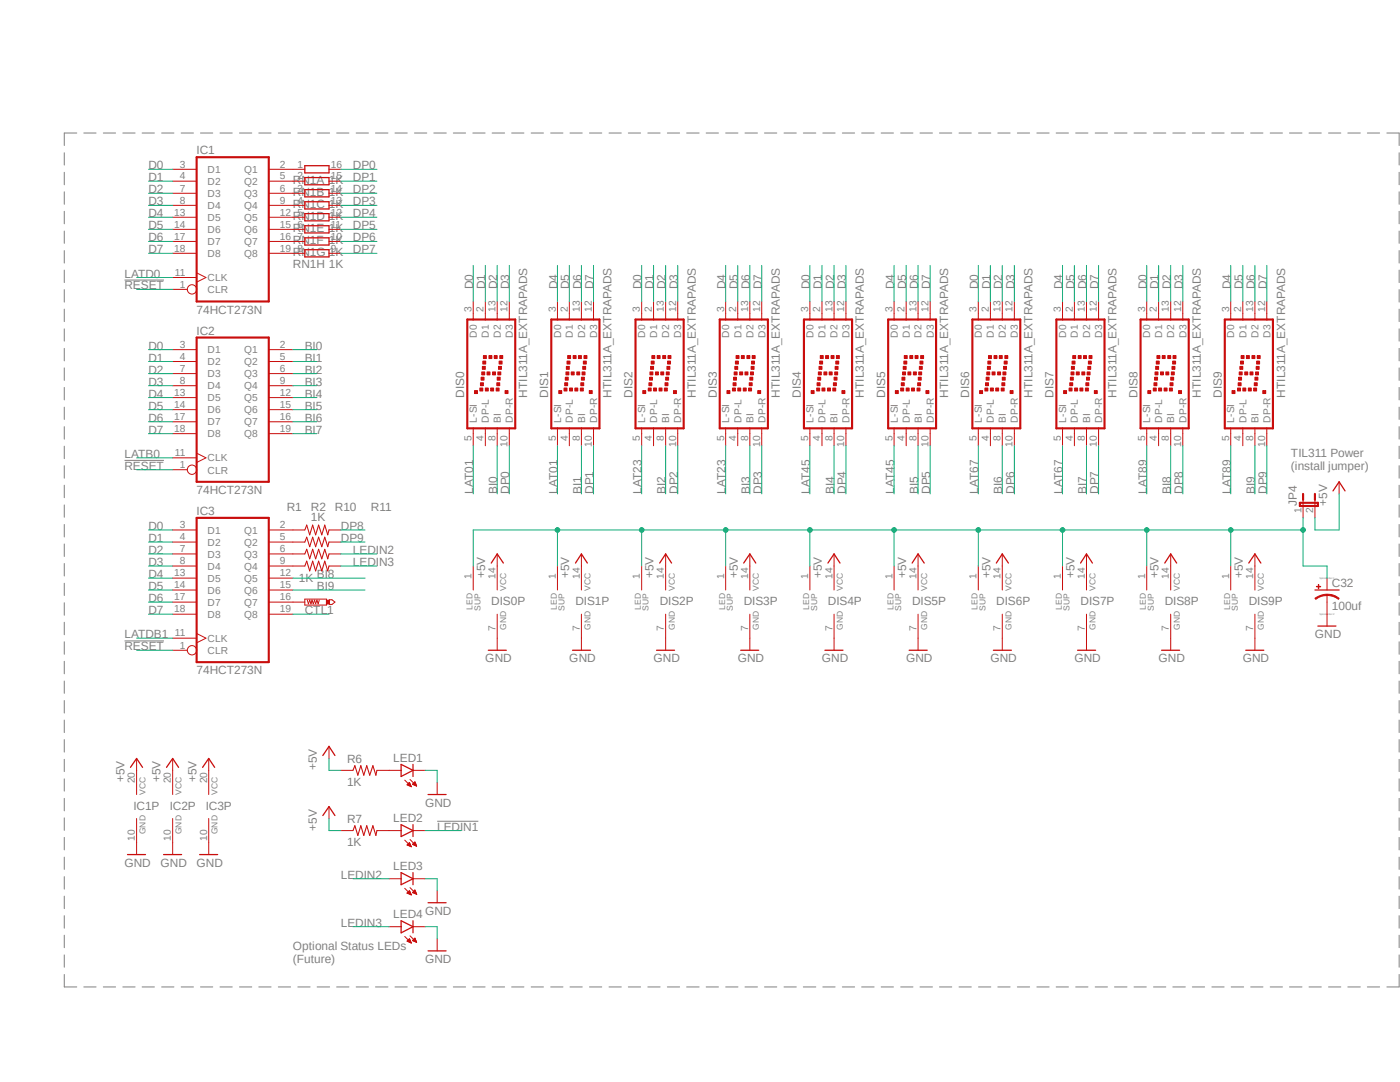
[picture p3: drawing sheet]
<svg xmlns="http://www.w3.org/2000/svg" width="279mm" height="216mm" viewBox="0 0 279 216" stroke-linecap="round" stroke-linejoin="round" font-family="sans-serif">
<defs><g id="words">
<g font-size="2.4" fill="#808080">
<text x="29.6" y="33.8">D0</text>
<text x="39.2" y="30.8">IC1</text>
<text x="70.4" y="33.8">DP0</text>
<text x="29.6" y="36.2">D1</text>
<text x="29.6" y="38.6">D2</text>
<text x="29.6" y="41">D3</text>
<text x="58.5" y="36.7">RN1A 1K</text>
<text x="58.5" y="39">RN1B 1K</text>
<text x="58.5" y="41.4">RN1C 1K</text>
<text x="70.4" y="36.2">DP1</text>
<text x="70.4" y="38.6">DP2</text>
<text x="70.4" y="41">DP3</text>
<text x="29.6" y="43.3">D4</text>
<text x="29.6" y="45.8">D5</text>
<text x="58.5" y="43.9">RN1D 1K</text>
<text x="58.5" y="46.2">RN1E 1K</text>
<text x="70.4" y="43.3">DP4</text>
<text x="70.4" y="45.8">DP5</text>
<text x="29.6" y="48.2">D6</text>
<text x="29.6" y="50.5">D7</text>
<text x="58.5" y="48.6">RN1F 1K</text>
<text x="58.5" y="51.1">RN1G 1K</text>
<text x="58.5" y="53.4">RN1H 1K</text>
<text x="70.4" y="48.2">DP6</text>
<text x="70.4" y="50.5">DP7</text>
<text x="24.8" y="57.7">RESET</text>
<text x="24.8" y="55.4">LATD0</text>
<text x="94.4" y="57.7" transform="rotate(-90 94.4 57.7)">D0</text>
<text x="96.9" y="57.7" transform="rotate(-90 96.9 57.7)">D1</text>
<text x="99.2" y="57.7" transform="rotate(-90 99.2 57.7)">D2</text>
<text x="101.6" y="57.7" transform="rotate(-90 101.6 57.7)">D3</text>
<text x="111.3" y="57.7" transform="rotate(-90 111.3 57.7)">D4</text>
<text x="113.6" y="57.7" transform="rotate(-90 113.6 57.7)">D5</text>
<text x="116" y="57.7" transform="rotate(-90 116 57.7)">D6</text>
<text x="118.4" y="57.7" transform="rotate(-90 118.4 57.7)">D7</text>
<text x="128.1" y="57.7" transform="rotate(-90 128.1 57.7)">D0</text>
<text x="130.4" y="57.7" transform="rotate(-90 130.4 57.7)">D1</text>
<text x="132.8" y="57.7" transform="rotate(-90 132.8 57.7)">D2</text>
<text x="135.3" y="57.7" transform="rotate(-90 135.3 57.7)">D3</text>
<text x="144.8" y="57.7" transform="rotate(-90 144.8 57.7)">D4</text>
<text x="147.2" y="57.7" transform="rotate(-90 147.2 57.7)">D5</text>
<text x="149.6" y="57.7" transform="rotate(-90 149.6 57.7)">D6</text>
<text x="152.1" y="57.7" transform="rotate(-90 152.1 57.7)">D7</text>
<text x="161.6" y="57.7" transform="rotate(-90 161.6 57.7)">D0</text>
<text x="164" y="57.7" transform="rotate(-90 164 57.7)">D1</text>
<text x="166.5" y="57.7" transform="rotate(-90 166.5 57.7)">D2</text>
<text x="168.8" y="57.7" transform="rotate(-90 168.8 57.7)">D3</text>
<text x="178.4" y="57.7" transform="rotate(-90 178.4 57.7)">D4</text>
<text x="180.8" y="57.7" transform="rotate(-90 180.8 57.7)">D5</text>
<text x="183.2" y="57.7" transform="rotate(-90 183.2 57.7)">D6</text>
<text x="185.6" y="57.7" transform="rotate(-90 185.6 57.7)">D7</text>
<text x="195.2" y="57.7" transform="rotate(-90 195.2 57.7)">D0</text>
<text x="197.7" y="57.7" transform="rotate(-90 197.7 57.7)">D1</text>
<text x="200" y="57.7" transform="rotate(-90 200 57.7)">D2</text>
<text x="202.4" y="57.7" transform="rotate(-90 202.4 57.7)">D3</text>
<text x="212" y="57.7" transform="rotate(-90 212 57.7)">D4</text>
<text x="214.4" y="57.7" transform="rotate(-90 214.4 57.7)">D5</text>
<text x="216.8" y="57.7" transform="rotate(-90 216.8 57.7)">D6</text>
<text x="219.2" y="57.7" transform="rotate(-90 219.2 57.7)">D7</text>
<text x="228.9" y="57.7" transform="rotate(-90 228.9 57.7)">D0</text>
<text x="231.2" y="57.7" transform="rotate(-90 231.2 57.7)">D1</text>
<text x="233.6" y="57.7" transform="rotate(-90 233.6 57.7)">D2</text>
<text x="236.1" y="57.7" transform="rotate(-90 236.1 57.7)">D3</text>
<text x="245.6" y="57.7" transform="rotate(-90 245.6 57.7)">D4</text>
<text x="248" y="57.7" transform="rotate(-90 248 57.7)">D5</text>
<text x="250.4" y="57.7" transform="rotate(-90 250.4 57.7)">D6</text>
<text x="252.9" y="57.7" transform="rotate(-90 252.9 57.7)">D7</text>
<text x="39.2" y="62.6">74HCT273N</text>
<text x="29.6" y="69.8">D0</text>
<text x="39.2" y="66.8">IC2</text>
<text x="60.8" y="69.8">BI0</text>
<text x="29.6" y="72.1">D1</text>
<text x="29.6" y="74.5">D2</text>
<text x="29.6" y="77">D3</text>
<text x="60.8" y="72.1">BI1</text>
<text x="60.8" y="74.5">BI2</text>
<text x="60.8" y="77">BI3</text>
<text x="29.6" y="79.3">D4</text>
<text x="29.6" y="81.7">D5</text>
<text x="60.8" y="79.3">BI4</text>
<text x="60.8" y="81.7">BI5</text>
<text x="92.6" y="79.3" transform="rotate(-90 92.6 79.3)">DIS0</text>
<text x="105.2" y="79.3" transform="rotate(-90 105.2 79.3)">HTIL311A_EXTRAPADS</text>
<text x="109.4" y="79.3" transform="rotate(-90 109.4 79.3)">DIS1</text>
<text x="122" y="79.3" transform="rotate(-90 122 79.3)">HTIL311A_EXTRAPADS</text>
<text x="126.2" y="79.3" transform="rotate(-90 126.2 79.3)">DIS2</text>
<text x="138.9" y="79.3" transform="rotate(-90 138.9 79.3)">HTIL311A_EXTRAPADS</text>
<text x="143" y="79.3" transform="rotate(-90 143 79.3)">DIS3</text>
<text x="155.7" y="79.3" transform="rotate(-90 155.7 79.3)">HTIL311A_EXTRAPADS</text>
<text x="159.9" y="79.3" transform="rotate(-90 159.9 79.3)">DIS4</text>
<text x="172.4" y="79.3" transform="rotate(-90 172.4 79.3)">HTIL311A_EXTRAPADS</text>
<text x="176.7" y="79.3" transform="rotate(-90 176.7 79.3)">DIS5</text>
<text x="189.2" y="79.3" transform="rotate(-90 189.2 79.3)">HTIL311A_EXTRAPADS</text>
<text x="193.4" y="79.3" transform="rotate(-90 193.4 79.3)">DIS6</text>
<text x="206" y="79.3" transform="rotate(-90 206 79.3)">HTIL311A_EXTRAPADS</text>
<text x="210.2" y="79.3" transform="rotate(-90 210.2 79.3)">DIS7</text>
<text x="222.8" y="79.3" transform="rotate(-90 222.8 79.3)">HTIL311A_EXTRAPADS</text>
<text x="227" y="79.3" transform="rotate(-90 227 79.3)">DIS8</text>
<text x="239.6" y="79.3" transform="rotate(-90 239.6 79.3)">HTIL311A_EXTRAPADS</text>
<text x="243.8" y="79.3" transform="rotate(-90 243.8 79.3)">DIS9</text>
<text x="256.5" y="79.3" transform="rotate(-90 256.5 79.3)">HTIL311A_EXTRAPADS</text>
<text x="29.6" y="84.2">D6</text>
<text x="29.6" y="86.5">D7</text>
<text x="60.8" y="84.2">BI6</text>
<text x="60.8" y="86.5">BI7</text>
<text x="24.8" y="93.8">RESET</text>
<text x="24.8" y="91.4">LATB0</text>
<text x="257.6" y="91.2">TIL311 Power</text>
<text x="257.6" y="93.8">(install jumper)</text>
<text x="39.2" y="98.6">74HCT273N</text>
<text x="57.2" y="101.9">R1</text>
<text x="62.1" y="101.9">R2</text>
<text x="66.8" y="101.9">R10</text>
<text x="74" y="101.9">R11</text>
<text x="94.4" y="98.6" transform="rotate(-90 94.4 98.6)">LAT01</text>
<text x="99.2" y="98.6" transform="rotate(-90 99.2 98.6)">BI0</text>
<text x="101.6" y="98.6" transform="rotate(-90 101.6 98.6)">DP0</text>
<text x="111.3" y="98.6" transform="rotate(-90 111.3 98.6)">LAT01</text>
<text x="116" y="98.6" transform="rotate(-90 116 98.6)">BI1</text>
<text x="118.4" y="98.6" transform="rotate(-90 118.4 98.6)">DP1</text>
<text x="128.1" y="98.6" transform="rotate(-90 128.1 98.6)">LAT23</text>
<text x="132.8" y="98.6" transform="rotate(-90 132.8 98.6)">BI2</text>
<text x="135.3" y="98.6" transform="rotate(-90 135.3 98.6)">DP2</text>
<text x="144.8" y="98.6" transform="rotate(-90 144.8 98.6)">LAT23</text>
<text x="149.6" y="98.6" transform="rotate(-90 149.6 98.6)">BI3</text>
<text x="152.1" y="98.6" transform="rotate(-90 152.1 98.6)">DP3</text>
<text x="161.6" y="98.6" transform="rotate(-90 161.6 98.6)">LAT45</text>
<text x="166.5" y="98.6" transform="rotate(-90 166.5 98.6)">BI4</text>
<text x="168.8" y="98.6" transform="rotate(-90 168.8 98.6)">DP4</text>
<text x="178.4" y="98.6" transform="rotate(-90 178.4 98.6)">LAT45</text>
<text x="183.2" y="98.6" transform="rotate(-90 183.2 98.6)">BI5</text>
<text x="185.6" y="98.6" transform="rotate(-90 185.6 98.6)">DP5</text>
<text x="195.2" y="98.6" transform="rotate(-90 195.2 98.6)">LAT67</text>
<text x="200" y="98.6" transform="rotate(-90 200 98.6)">BI6</text>
<text x="202.4" y="98.6" transform="rotate(-90 202.4 98.6)">DP6</text>
<text x="212" y="98.6" transform="rotate(-90 212 98.6)">LAT67</text>
<text x="216.8" y="98.6" transform="rotate(-90 216.8 98.6)">BI7</text>
<text x="219.2" y="98.6" transform="rotate(-90 219.2 98.6)">DP7</text>
<text x="228.9" y="98.6" transform="rotate(-90 228.9 98.6)">LAT89</text>
<text x="233.6" y="98.6" transform="rotate(-90 233.6 98.6)">BI8</text>
<text x="236.1" y="98.6" transform="rotate(-90 236.1 98.6)">DP8</text>
<text x="245.6" y="98.6" transform="rotate(-90 245.6 98.6)">LAT89</text>
<text x="250.4" y="98.6" transform="rotate(-90 250.4 98.6)">BI9</text>
<text x="252.9" y="98.6" transform="rotate(-90 252.9 98.6)">DP9</text>
<text x="258.8" y="101" transform="rotate(-90 258.8 101)">JP4</text>
<text x="264.8" y="101" transform="rotate(-90 264.8 101)">+5V</text>
<text x="29.6" y="105.7">D0</text>
<text x="39.2" y="102.7">IC3</text>
<text x="62.1" y="104.1">1K</text>
<text x="68" y="105.7">DP8</text>
<text x="29.6" y="108.2">D1</text>
<text x="29.6" y="110.5">D2</text>
<text x="29.6" y="112.9">D3</text>
<text x="68" y="108.2">DP9</text>
<text x="70.4" y="110.5">LEDIN2</text>
<text x="70.4" y="112.9">LEDIN3</text>
<text x="29.6" y="115.4">D4</text>
<text x="29.6" y="117.7">D5</text>
<text x="59.6" y="116.1">1K</text>
<text x="63.2" y="115.4">BI8</text>
<text x="63.2" y="117.7">BI9</text>
<text x="96.9" y="115.4" transform="rotate(-90 96.9 115.4)">+5V</text>
<text x="113.6" y="115.4" transform="rotate(-90 113.6 115.4)">+5V</text>
<text x="130.4" y="115.4" transform="rotate(-90 130.4 115.4)">+5V</text>
<text x="147.2" y="115.4" transform="rotate(-90 147.2 115.4)">+5V</text>
<text x="164" y="115.4" transform="rotate(-90 164 115.4)">+5V</text>
<text x="180.8" y="115.4" transform="rotate(-90 180.8 115.4)">+5V</text>
<text x="197.7" y="115.4" transform="rotate(-90 197.7 115.4)">+5V</text>
<text x="214.4" y="115.4" transform="rotate(-90 214.4 115.4)">+5V</text>
<text x="231.2" y="115.4" transform="rotate(-90 231.2 115.4)">+5V</text>
<text x="248" y="115.4" transform="rotate(-90 248 115.4)">+5V</text>
<text x="265.8" y="117.1">C32</text>
<text x="29.6" y="120.1">D6</text>
<text x="29.6" y="122.6">D7</text>
<text x="60.8" y="122.6">CTL1</text>
<text x="98" y="120.7">DIS0P</text>
<text x="114.9" y="120.7">DIS1P</text>
<text x="131.7" y="120.7">DIS2P</text>
<text x="148.4" y="120.7">DIS3P</text>
<text x="165.2" y="120.7">DIS4P</text>
<text x="182" y="120.7">DIS5P</text>
<text x="198.8" y="120.7">DIS6P</text>
<text x="215.6" y="120.7">DIS7P</text>
<text x="232.5" y="120.7">DIS8P</text>
<text x="249.2" y="120.7">DIS9P</text>
<text x="265.8" y="121.7">100uf</text>
<text x="24.8" y="129.8">RESET</text>
<text x="24.8" y="127.3">LATDB1</text>
<text x="262.4" y="127.3">GND</text>
<text x="39.2" y="134.5">74HCT273N</text>
<text x="96.9" y="132.1">GND</text>
<text x="113.6" y="132.1">GND</text>
<text x="130.4" y="132.1">GND</text>
<text x="147.2" y="132.1">GND</text>
<text x="164" y="132.1">GND</text>
<text x="180.8" y="132.1">GND</text>
<text x="197.7" y="132.1">GND</text>
<text x="214.4" y="132.1">GND</text>
<text x="231.2" y="132.1">GND</text>
<text x="248" y="132.1">GND</text>
<text x="63.2" y="153.7" transform="rotate(-90 63.2 153.7)">+5V</text>
<text x="69.3" y="152.3">R6</text>
<text x="78.5" y="152.1">LED1</text>
<text x="24.8" y="156.1" transform="rotate(-90 24.8 156.1)">+5V</text>
<text x="26.6" y="161.5">IC1P</text>
<text x="32" y="156.1" transform="rotate(-90 32 156.1)">+5V</text>
<text x="33.9" y="161.5">IC2P</text>
<text x="39.2" y="156.1" transform="rotate(-90 39.2 156.1)">+5V</text>
<text x="41.1" y="161.5">IC3P</text>
<text x="69.3" y="156.8">1K</text>
<text x="84.8" y="161">GND</text>
<text x="63.2" y="165.7" transform="rotate(-90 63.2 165.7)">+5V</text>
<text x="69.3" y="164.3">R7</text>
<text x="78.5" y="164.1">LED2</text>
<text x="87.2" y="165.7">LEDIN1</text>
<text x="24.8" y="172.9">GND</text>
<text x="32" y="172.9">GND</text>
<text x="39.2" y="172.9">GND</text>
<text x="69.3" y="168.9">1K</text>
<text x="78.5" y="173.7">LED3</text>
<text x="68" y="175.3">LEDIN2</text>
<text x="68" y="184.9">LEDIN3</text>
<text x="78.5" y="183.3">LED4</text>
<text x="84.8" y="182.5">GND</text>
<text x="58.5" y="189.6">Optional Status LEDs</text>
<text x="58.5" y="192.1">(Future)</text>
<text x="84.8" y="192.1">GND</text>
</g>
<g font-size="2" fill="#808080">
<text x="35.9" y="33.4">3</text>
<text x="35.9" y="35.8">4</text>
<text x="41.4" y="34.5">D1</text>
<text x="48.7" y="34.5">Q1</text>
<text x="55.8" y="33.4">2</text>
<text x="55.8" y="35.8">5</text>
<text x="59.4" y="33.4">1</text>
<text x="59.4" y="35.8">2</text>
<text x="66" y="33.4">16</text>
<text x="66" y="35.8">15</text>
<text x="35.9" y="38.2">7</text>
<text x="35.9" y="40.6">8</text>
<text x="41.4" y="36.9">D2</text>
<text x="41.4" y="39.3">D3</text>
<text x="41.4" y="41.7">D4</text>
<text x="48.7" y="36.9">Q2</text>
<text x="48.7" y="39.3">Q3</text>
<text x="48.7" y="41.7">Q4</text>
<text x="55.8" y="38.2">6</text>
<text x="55.8" y="40.6">9</text>
<text x="59.4" y="38.2">3</text>
<text x="59.4" y="40.6">4</text>
<text x="66" y="38.2">14</text>
<text x="66" y="40.6">13</text>
<text x="34.8" y="43">13</text>
<text x="34.8" y="45.4">14</text>
<text x="34.8" y="47.8">17</text>
<text x="41.4" y="44.1">D5</text>
<text x="41.4" y="46.5">D6</text>
<text x="48.7" y="44.1">Q5</text>
<text x="48.7" y="46.5">Q6</text>
<text x="55.8" y="43">12</text>
<text x="55.8" y="45.4">15</text>
<text x="55.8" y="47.8">16</text>
<text x="59.4" y="43">5</text>
<text x="59.4" y="45.4">6</text>
<text x="59.4" y="47.8">7</text>
<text x="66" y="43">12</text>
<text x="66" y="45.4">11</text>
<text x="66" y="47.8">10</text>
<text x="34.8" y="50.2">18</text>
<text x="41.4" y="48.9">D7</text>
<text x="41.4" y="51.3">D8</text>
<text x="48.7" y="48.9">Q7</text>
<text x="48.7" y="51.3">Q8</text>
<text x="55.8" y="50.2">19</text>
<text x="59.4" y="50.2">8</text>
<text x="66" y="50.2">9</text>
<text x="34.9" y="55">11</text>
<text x="35.9" y="57.4">1</text>
<text x="41.4" y="58.5">CLR</text>
<text x="41.4" y="56.1">CLK</text>
<text x="94.1" y="62.2" transform="rotate(-90 94.1 62.2)">3</text>
<text x="96.5" y="62.2" transform="rotate(-90 96.5 62.2)">2</text>
<text x="98.9" y="62.2" transform="rotate(-90 98.9 62.2)">13</text>
<text x="101.3" y="62.2" transform="rotate(-90 101.3 62.2)">12</text>
<text x="110.9" y="62.2" transform="rotate(-90 110.9 62.2)">3</text>
<text x="113.3" y="62.2" transform="rotate(-90 113.3 62.2)">2</text>
<text x="115.7" y="62.2" transform="rotate(-90 115.7 62.2)">13</text>
<text x="118.1" y="62.2" transform="rotate(-90 118.1 62.2)">12</text>
<text x="127.7" y="62.2" transform="rotate(-90 127.7 62.2)">3</text>
<text x="130.1" y="62.2" transform="rotate(-90 130.1 62.2)">2</text>
<text x="132.5" y="62.2" transform="rotate(-90 132.5 62.2)">13</text>
<text x="134.9" y="62.2" transform="rotate(-90 134.9 62.2)">12</text>
<text x="144.5" y="62.2" transform="rotate(-90 144.5 62.2)">3</text>
<text x="146.9" y="62.2" transform="rotate(-90 146.9 62.2)">2</text>
<text x="149.3" y="62.2" transform="rotate(-90 149.3 62.2)">13</text>
<text x="151.7" y="62.2" transform="rotate(-90 151.7 62.2)">12</text>
<text x="161.3" y="62.2" transform="rotate(-90 161.3 62.2)">3</text>
<text x="163.7" y="62.2" transform="rotate(-90 163.7 62.2)">2</text>
<text x="166.1" y="62.2" transform="rotate(-90 166.1 62.2)">13</text>
<text x="168.5" y="62.2" transform="rotate(-90 168.5 62.2)">12</text>
<text x="178.1" y="62.2" transform="rotate(-90 178.1 62.2)">3</text>
<text x="180.5" y="62.2" transform="rotate(-90 180.5 62.2)">2</text>
<text x="182.9" y="62.2" transform="rotate(-90 182.9 62.2)">13</text>
<text x="185.3" y="62.2" transform="rotate(-90 185.3 62.2)">12</text>
<text x="194.9" y="62.2" transform="rotate(-90 194.9 62.2)">3</text>
<text x="197.3" y="62.2" transform="rotate(-90 197.3 62.2)">2</text>
<text x="199.7" y="62.2" transform="rotate(-90 199.7 62.2)">13</text>
<text x="202.1" y="62.2" transform="rotate(-90 202.1 62.2)">12</text>
<text x="211.7" y="62.2" transform="rotate(-90 211.7 62.2)">3</text>
<text x="214.1" y="62.2" transform="rotate(-90 214.1 62.2)">2</text>
<text x="216.5" y="62.2" transform="rotate(-90 216.5 62.2)">13</text>
<text x="218.9" y="62.2" transform="rotate(-90 218.9 62.2)">12</text>
<text x="228.5" y="62.2" transform="rotate(-90 228.5 62.2)">3</text>
<text x="230.9" y="62.2" transform="rotate(-90 230.9 62.2)">2</text>
<text x="233.3" y="62.2" transform="rotate(-90 233.3 62.2)">13</text>
<text x="235.7" y="62.2" transform="rotate(-90 235.7 62.2)">12</text>
<text x="245.3" y="62.2" transform="rotate(-90 245.3 62.2)">3</text>
<text x="247.7" y="62.2" transform="rotate(-90 247.7 62.2)">2</text>
<text x="250.1" y="62.2" transform="rotate(-90 250.1 62.2)">13</text>
<text x="252.5" y="62.2" transform="rotate(-90 252.5 62.2)">12</text>
<text x="35.9" y="69.4">3</text>
<text x="35.9" y="71.8">4</text>
<text x="41.4" y="70.5">D1</text>
<text x="48.7" y="70.5">Q1</text>
<text x="55.8" y="69.4">2</text>
<text x="55.8" y="71.8">5</text>
<text x="95.2" y="67.4" transform="rotate(-90 95.2 67.4)">D0</text>
<text x="97.6" y="67.4" transform="rotate(-90 97.6 67.4)">D1</text>
<text x="99.9" y="67.4" transform="rotate(-90 99.9 67.4)">D2</text>
<text x="102.4" y="67.4" transform="rotate(-90 102.4 67.4)">D3</text>
<text x="112" y="67.4" transform="rotate(-90 112 67.4)">D0</text>
<text x="114.3" y="67.4" transform="rotate(-90 114.3 67.4)">D1</text>
<text x="116.8" y="67.4" transform="rotate(-90 116.8 67.4)">D2</text>
<text x="119.2" y="67.4" transform="rotate(-90 119.2 67.4)">D3</text>
<text x="128.8" y="67.4" transform="rotate(-90 128.8 67.4)">D0</text>
<text x="131.1" y="67.4" transform="rotate(-90 131.1 67.4)">D1</text>
<text x="133.6" y="67.4" transform="rotate(-90 133.6 67.4)">D2</text>
<text x="136" y="67.4" transform="rotate(-90 136 67.4)">D3</text>
<text x="145.5" y="67.4" transform="rotate(-90 145.5 67.4)">D0</text>
<text x="148" y="67.4" transform="rotate(-90 148 67.4)">D1</text>
<text x="150.4" y="67.4" transform="rotate(-90 150.4 67.4)">D2</text>
<text x="152.8" y="67.4" transform="rotate(-90 152.8 67.4)">D3</text>
<text x="162.3" y="67.4" transform="rotate(-90 162.3 67.4)">D0</text>
<text x="164.8" y="67.4" transform="rotate(-90 164.8 67.4)">D1</text>
<text x="167.2" y="67.4" transform="rotate(-90 167.2 67.4)">D2</text>
<text x="169.5" y="67.4" transform="rotate(-90 169.5 67.4)">D3</text>
<text x="179.2" y="67.4" transform="rotate(-90 179.2 67.4)">D0</text>
<text x="181.6" y="67.4" transform="rotate(-90 181.6 67.4)">D1</text>
<text x="183.9" y="67.4" transform="rotate(-90 183.9 67.4)">D2</text>
<text x="186.4" y="67.4" transform="rotate(-90 186.4 67.4)">D3</text>
<text x="196" y="67.4" transform="rotate(-90 196 67.4)">D0</text>
<text x="198.4" y="67.4" transform="rotate(-90 198.4 67.4)">D1</text>
<text x="200.7" y="67.4" transform="rotate(-90 200.7 67.4)">D2</text>
<text x="203.2" y="67.4" transform="rotate(-90 203.2 67.4)">D3</text>
<text x="212.8" y="67.4" transform="rotate(-90 212.8 67.4)">D0</text>
<text x="215.1" y="67.4" transform="rotate(-90 215.1 67.4)">D1</text>
<text x="217.6" y="67.4" transform="rotate(-90 217.6 67.4)">D2</text>
<text x="220" y="67.4" transform="rotate(-90 220 67.4)">D3</text>
<text x="229.6" y="67.4" transform="rotate(-90 229.6 67.4)">D0</text>
<text x="231.9" y="67.4" transform="rotate(-90 231.9 67.4)">D1</text>
<text x="234.4" y="67.4" transform="rotate(-90 234.4 67.4)">D2</text>
<text x="236.8" y="67.4" transform="rotate(-90 236.8 67.4)">D3</text>
<text x="246.3" y="67.4" transform="rotate(-90 246.3 67.4)">D0</text>
<text x="248.8" y="67.4" transform="rotate(-90 248.8 67.4)">D1</text>
<text x="251.2" y="67.4" transform="rotate(-90 251.2 67.4)">D2</text>
<text x="253.5" y="67.4" transform="rotate(-90 253.5 67.4)">D3</text>
<text x="35.9" y="74.2">7</text>
<text x="35.9" y="76.6">8</text>
<text x="41.4" y="72.9">D2</text>
<text x="41.4" y="75.3">D3</text>
<text x="41.4" y="77.7">D4</text>
<text x="48.7" y="72.9">Q2</text>
<text x="48.7" y="75.3">Q3</text>
<text x="48.7" y="77.7">Q4</text>
<text x="55.8" y="74.2">6</text>
<text x="55.8" y="76.6">9</text>
<text x="34.8" y="79">13</text>
<text x="34.8" y="81.4">14</text>
<text x="34.8" y="83.8">17</text>
<text x="41.4" y="80.1">D5</text>
<text x="41.4" y="82.5">D6</text>
<text x="48.7" y="80.1">Q5</text>
<text x="48.7" y="82.5">Q6</text>
<text x="55.8" y="79">12</text>
<text x="55.8" y="81.4">15</text>
<text x="55.8" y="83.8">16</text>
<text x="34.8" y="86.2">18</text>
<text x="41.4" y="84.9">D7</text>
<text x="41.4" y="87.2">D8</text>
<text x="48.7" y="84.9">Q7</text>
<text x="48.7" y="87.2">Q8</text>
<text x="55.8" y="86.2">19</text>
<text x="94.1" y="88" transform="rotate(-90 94.1 88)">5</text>
<text x="95.2" y="84.3" transform="rotate(-90 95.2 84.3)">L-SI</text>
<text x="96.5" y="88" transform="rotate(-90 96.5 88)">4</text>
<text x="97.6" y="84.3" transform="rotate(-90 97.6 84.3)">DP-L</text>
<text x="98.9" y="88" transform="rotate(-90 98.9 88)">8</text>
<text x="99.9" y="84.3" transform="rotate(-90 99.9 84.3)">BI</text>
<text x="101.3" y="89.2" transform="rotate(-90 101.3 89.2)">10</text>
<text x="102.4" y="84.3" transform="rotate(-90 102.4 84.3)">DP-R</text>
<text x="110.9" y="88" transform="rotate(-90 110.9 88)">5</text>
<text x="112" y="84.3" transform="rotate(-90 112 84.3)">L-SI</text>
<text x="113.3" y="88" transform="rotate(-90 113.3 88)">4</text>
<text x="114.3" y="84.3" transform="rotate(-90 114.3 84.3)">DP-L</text>
<text x="115.7" y="88" transform="rotate(-90 115.7 88)">8</text>
<text x="116.8" y="84.3" transform="rotate(-90 116.8 84.3)">BI</text>
<text x="118.1" y="89.2" transform="rotate(-90 118.1 89.2)">10</text>
<text x="119.2" y="84.3" transform="rotate(-90 119.2 84.3)">DP-R</text>
<text x="127.7" y="88" transform="rotate(-90 127.7 88)">5</text>
<text x="128.8" y="84.3" transform="rotate(-90 128.8 84.3)">L-SI</text>
<text x="130.1" y="88" transform="rotate(-90 130.1 88)">4</text>
<text x="131.1" y="84.3" transform="rotate(-90 131.1 84.3)">DP-L</text>
<text x="132.5" y="88" transform="rotate(-90 132.5 88)">8</text>
<text x="133.6" y="84.3" transform="rotate(-90 133.6 84.3)">BI</text>
<text x="134.9" y="89.2" transform="rotate(-90 134.9 89.2)">10</text>
<text x="136" y="84.3" transform="rotate(-90 136 84.3)">DP-R</text>
<text x="144.5" y="88" transform="rotate(-90 144.5 88)">5</text>
<text x="145.5" y="84.3" transform="rotate(-90 145.5 84.3)">L-SI</text>
<text x="146.9" y="88" transform="rotate(-90 146.9 88)">4</text>
<text x="148" y="84.3" transform="rotate(-90 148 84.3)">DP-L</text>
<text x="149.3" y="88" transform="rotate(-90 149.3 88)">8</text>
<text x="150.4" y="84.3" transform="rotate(-90 150.4 84.3)">BI</text>
<text x="151.7" y="89.2" transform="rotate(-90 151.7 89.2)">10</text>
<text x="152.8" y="84.3" transform="rotate(-90 152.8 84.3)">DP-R</text>
<text x="161.3" y="88" transform="rotate(-90 161.3 88)">5</text>
<text x="162.3" y="84.3" transform="rotate(-90 162.3 84.3)">L-SI</text>
<text x="163.7" y="88" transform="rotate(-90 163.7 88)">4</text>
<text x="164.8" y="84.3" transform="rotate(-90 164.8 84.3)">DP-L</text>
<text x="166.1" y="88" transform="rotate(-90 166.1 88)">8</text>
<text x="167.2" y="84.3" transform="rotate(-90 167.2 84.3)">BI</text>
<text x="168.5" y="89.2" transform="rotate(-90 168.5 89.2)">10</text>
<text x="169.5" y="84.3" transform="rotate(-90 169.5 84.3)">DP-R</text>
<text x="178.1" y="88" transform="rotate(-90 178.1 88)">5</text>
<text x="179.2" y="84.3" transform="rotate(-90 179.2 84.3)">L-SI</text>
<text x="180.5" y="88" transform="rotate(-90 180.5 88)">4</text>
<text x="181.6" y="84.3" transform="rotate(-90 181.6 84.3)">DP-L</text>
<text x="182.9" y="88" transform="rotate(-90 182.9 88)">8</text>
<text x="184" y="84.3" transform="rotate(-90 184 84.3)">BI</text>
<text x="185.3" y="89.2" transform="rotate(-90 185.3 89.2)">10</text>
<text x="186.4" y="84.3" transform="rotate(-90 186.4 84.3)">DP-R</text>
<text x="194.9" y="88" transform="rotate(-90 194.9 88)">5</text>
<text x="196" y="84.3" transform="rotate(-90 196 84.3)">L-SI</text>
<text x="197.3" y="88" transform="rotate(-90 197.3 88)">4</text>
<text x="198.4" y="84.3" transform="rotate(-90 198.4 84.3)">DP-L</text>
<text x="199.7" y="88" transform="rotate(-90 199.7 88)">8</text>
<text x="200.7" y="84.3" transform="rotate(-90 200.7 84.3)">BI</text>
<text x="202.1" y="89.2" transform="rotate(-90 202.1 89.2)">10</text>
<text x="203.2" y="84.3" transform="rotate(-90 203.2 84.3)">DP-R</text>
<text x="211.7" y="88" transform="rotate(-90 211.7 88)">5</text>
<text x="212.8" y="84.3" transform="rotate(-90 212.8 84.3)">L-SI</text>
<text x="214.1" y="88" transform="rotate(-90 214.1 88)">4</text>
<text x="215.1" y="84.3" transform="rotate(-90 215.1 84.3)">DP-L</text>
<text x="216.5" y="88" transform="rotate(-90 216.5 88)">8</text>
<text x="217.6" y="84.3" transform="rotate(-90 217.6 84.3)">BI</text>
<text x="218.9" y="89.2" transform="rotate(-90 218.9 89.2)">10</text>
<text x="220" y="84.3" transform="rotate(-90 220 84.3)">DP-R</text>
<text x="228.5" y="88" transform="rotate(-90 228.5 88)">5</text>
<text x="229.6" y="84.3" transform="rotate(-90 229.6 84.3)">L-SI</text>
<text x="230.9" y="88" transform="rotate(-90 230.9 88)">4</text>
<text x="231.9" y="84.3" transform="rotate(-90 231.9 84.3)">DP-L</text>
<text x="233.3" y="88" transform="rotate(-90 233.3 88)">8</text>
<text x="234.4" y="84.3" transform="rotate(-90 234.4 84.3)">BI</text>
<text x="235.7" y="89.2" transform="rotate(-90 235.7 89.2)">10</text>
<text x="236.8" y="84.3" transform="rotate(-90 236.8 84.3)">DP-R</text>
<text x="245.3" y="88" transform="rotate(-90 245.3 88)">5</text>
<text x="246.3" y="84.3" transform="rotate(-90 246.3 84.3)">L-SI</text>
<text x="247.7" y="88" transform="rotate(-90 247.7 88)">4</text>
<text x="248.8" y="84.3" transform="rotate(-90 248.8 84.3)">DP-L</text>
<text x="250.1" y="88" transform="rotate(-90 250.1 88)">8</text>
<text x="251.2" y="84.3" transform="rotate(-90 251.2 84.3)">BI</text>
<text x="252.5" y="89.2" transform="rotate(-90 252.5 89.2)">10</text>
<text x="253.6" y="84.3" transform="rotate(-90 253.6 84.3)">DP-R</text>
<text x="34.9" y="91">11</text>
<text x="35.9" y="93.4">1</text>
<text x="41.4" y="94.5">CLR</text>
<text x="41.4" y="92.1">CLK</text>
<text x="35.9" y="105.4">3</text>
<text x="35.9" y="107.8">4</text>
<text x="41.4" y="106.5">D1</text>
<text x="48.7" y="106.5">Q1</text>
<text x="55.8" y="105.4">2</text>
<text x="55.8" y="107.8">5</text>
<text x="259.7" y="102.4" transform="rotate(-90 259.7 102.4)">1</text>
<text x="262.1" y="102.4" transform="rotate(-90 262.1 102.4)">2</text>
<text x="35.9" y="110.2">7</text>
<text x="35.9" y="112.6">8</text>
<text x="41.4" y="108.9">D2</text>
<text x="41.4" y="111.3">D3</text>
<text x="41.4" y="113.7">D4</text>
<text x="48.7" y="108.9">Q2</text>
<text x="48.7" y="111.3">Q3</text>
<text x="48.7" y="113.7">Q4</text>
<text x="55.8" y="110.2">6</text>
<text x="55.8" y="112.6">9</text>
<text x="34.8" y="115">13</text>
<text x="34.8" y="117.4">14</text>
<text x="34.8" y="119.8">17</text>
<text x="41.4" y="116.1">D5</text>
<text x="41.4" y="118.4">D6</text>
<text x="48.7" y="116.1">Q5</text>
<text x="48.7" y="118.4">Q6</text>
<text x="55.8" y="115">12</text>
<text x="55.8" y="117.4">15</text>
<text x="55.8" y="119.8">16</text>
<text x="94.1" y="115.5" transform="rotate(-90 94.1 115.5)">1</text>
<text x="98.9" y="115.5" transform="rotate(-90 98.9 115.5)">14</text>
<text x="110.9" y="115.5" transform="rotate(-90 110.9 115.5)">1</text>
<text x="115.7" y="115.5" transform="rotate(-90 115.7 115.5)">14</text>
<text x="127.7" y="115.5" transform="rotate(-90 127.7 115.5)">1</text>
<text x="132.5" y="115.5" transform="rotate(-90 132.5 115.5)">14</text>
<text x="144.5" y="115.5" transform="rotate(-90 144.5 115.5)">1</text>
<text x="149.3" y="115.5" transform="rotate(-90 149.3 115.5)">14</text>
<text x="161.3" y="115.5" transform="rotate(-90 161.3 115.5)">1</text>
<text x="166.1" y="115.5" transform="rotate(-90 166.1 115.5)">14</text>
<text x="178.1" y="115.5" transform="rotate(-90 178.1 115.5)">1</text>
<text x="182.9" y="115.5" transform="rotate(-90 182.9 115.5)">14</text>
<text x="194.9" y="115.5" transform="rotate(-90 194.9 115.5)">1</text>
<text x="199.7" y="115.5" transform="rotate(-90 199.7 115.5)">14</text>
<text x="211.7" y="115.5" transform="rotate(-90 211.7 115.5)">1</text>
<text x="216.5" y="115.5" transform="rotate(-90 216.5 115.5)">14</text>
<text x="228.5" y="115.5" transform="rotate(-90 228.5 115.5)">1</text>
<text x="233.3" y="115.5" transform="rotate(-90 233.3 115.5)">14</text>
<text x="245.3" y="115.5" transform="rotate(-90 245.3 115.5)">1</text>
<text x="250.1" y="115.5" transform="rotate(-90 250.1 115.5)">14</text>
<text x="34.8" y="122.2">18</text>
<text x="41.4" y="120.9">D7</text>
<text x="41.4" y="123.3">D8</text>
<text x="48.7" y="120.9">Q7</text>
<text x="48.7" y="123.3">Q8</text>
<text x="55.8" y="122.2">19</text>
<text x="98.9" y="125.9" transform="rotate(-90 98.9 125.9)">7</text>
<text x="115.7" y="125.9" transform="rotate(-90 115.7 125.9)">7</text>
<text x="132.5" y="125.9" transform="rotate(-90 132.5 125.9)">7</text>
<text x="149.3" y="125.9" transform="rotate(-90 149.3 125.9)">7</text>
<text x="166.1" y="125.9" transform="rotate(-90 166.1 125.9)">7</text>
<text x="182.9" y="125.9" transform="rotate(-90 182.9 125.9)">7</text>
<text x="199.7" y="125.9" transform="rotate(-90 199.7 125.9)">7</text>
<text x="216.5" y="125.9" transform="rotate(-90 216.5 125.9)">7</text>
<text x="233.3" y="125.9" transform="rotate(-90 233.3 125.9)">7</text>
<text x="250.1" y="125.9" transform="rotate(-90 250.1 125.9)">7</text>
<text x="34.9" y="127">11</text>
<text x="35.9" y="129.4">1</text>
<text x="41.4" y="130.5">CLR</text>
<text x="41.4" y="128.1">CLK</text>
<text x="26.9" y="156.3" transform="rotate(-90 26.9 156.3)">20</text>
<text x="34.1" y="156.3" transform="rotate(-90 34.1 156.3)">20</text>
<text x="41.3" y="156.3" transform="rotate(-90 41.3 156.3)">20</text>
<text x="26.9" y="167.8" transform="rotate(-90 26.9 167.8)">10</text>
<text x="34.1" y="167.8" transform="rotate(-90 34.1 167.8)">10</text>
<text x="41.3" y="167.8" transform="rotate(-90 41.3 167.8)">10</text>
</g>
<g font-size="1.7" fill="#808080">
<text x="101" y="117.9" transform="rotate(-90 101 117.9)">VCC</text>
<text x="117.9" y="117.9" transform="rotate(-90 117.9 117.9)">VCC</text>
<text x="134.7" y="117.9" transform="rotate(-90 134.7 117.9)">VCC</text>
<text x="151.4" y="117.9" transform="rotate(-90 151.4 117.9)">VCC</text>
<text x="168.2" y="117.9" transform="rotate(-90 168.2 117.9)">VCC</text>
<text x="185" y="117.9" transform="rotate(-90 185 117.9)">VCC</text>
<text x="201.8" y="117.9" transform="rotate(-90 201.8 117.9)">VCC</text>
<text x="218.7" y="117.9" transform="rotate(-90 218.7 117.9)">VCC</text>
<text x="235.5" y="117.9" transform="rotate(-90 235.5 117.9)">VCC</text>
<text x="252.2" y="117.9" transform="rotate(-90 252.2 117.9)">VCC</text>
<text x="94.3" y="121.6" transform="rotate(-90 94.3 121.6)">LED</text>
<text x="95.9" y="121.8" transform="rotate(-90 95.9 121.8)">SUP</text>
<text x="101" y="125.6" transform="rotate(-90 101 125.6)">GND</text>
<text x="111.1" y="121.6" transform="rotate(-90 111.1 121.6)">LED</text>
<text x="112.6" y="121.8" transform="rotate(-90 112.6 121.8)">SUP</text>
<text x="117.9" y="125.6" transform="rotate(-90 117.9 125.6)">GND</text>
<text x="127.9" y="121.6" transform="rotate(-90 127.9 121.6)">LED</text>
<text x="129.5" y="121.8" transform="rotate(-90 129.5 121.8)">SUP</text>
<text x="134.7" y="125.6" transform="rotate(-90 134.7 125.6)">GND</text>
<text x="144.7" y="121.6" transform="rotate(-90 144.7 121.6)">LED</text>
<text x="146.3" y="121.8" transform="rotate(-90 146.3 121.8)">SUP</text>
<text x="151.4" y="125.6" transform="rotate(-90 151.4 125.6)">GND</text>
<text x="161.5" y="121.6" transform="rotate(-90 161.5 121.6)">LED</text>
<text x="163.1" y="121.8" transform="rotate(-90 163.1 121.8)">SUP</text>
<text x="168.2" y="125.6" transform="rotate(-90 168.2 125.6)">GND</text>
<text x="178.3" y="121.6" transform="rotate(-90 178.3 121.6)">LED</text>
<text x="179.9" y="121.8" transform="rotate(-90 179.9 121.8)">SUP</text>
<text x="185" y="125.6" transform="rotate(-90 185 125.6)">GND</text>
<text x="195.1" y="121.6" transform="rotate(-90 195.1 121.6)">LED</text>
<text x="196.7" y="121.8" transform="rotate(-90 196.7 121.8)">SUP</text>
<text x="201.8" y="125.6" transform="rotate(-90 201.8 125.6)">GND</text>
<text x="211.9" y="121.6" transform="rotate(-90 211.9 121.6)">LED</text>
<text x="213.4" y="121.8" transform="rotate(-90 213.4 121.8)">SUP</text>
<text x="218.7" y="125.6" transform="rotate(-90 218.7 125.6)">GND</text>
<text x="228.7" y="121.6" transform="rotate(-90 228.7 121.6)">LED</text>
<text x="230.3" y="121.8" transform="rotate(-90 230.3 121.8)">SUP</text>
<text x="235.5" y="125.6" transform="rotate(-90 235.5 125.6)">GND</text>
<text x="245.5" y="121.6" transform="rotate(-90 245.5 121.6)">LED</text>
<text x="247.1" y="121.8" transform="rotate(-90 247.1 121.8)">SUP</text>
<text x="252.2" y="125.6" transform="rotate(-90 252.2 125.6)">GND</text>
<text x="29" y="158.5" transform="rotate(-90 29 158.5)">VCC</text>
<text x="36.2" y="158.5" transform="rotate(-90 36.2 158.5)">VCC</text>
<text x="43.4" y="158.5" transform="rotate(-90 43.4 158.5)">VCC</text>
<text x="29" y="166.5" transform="rotate(-90 29 166.5)">GND</text>
<text x="36.2" y="166.5" transform="rotate(-90 36.2 166.5)">GND</text>
<text x="43.4" y="166.5" transform="rotate(-90 43.4 166.5)">GND</text>
</g>
<g font-size=".5" fill="#808080">
<text x="263.3" y="115.5">SpiceOrder 1</text>
<text x="263.3" y="122.7">SpiceOrder 2</text>
</g>
</g></defs>
<path d="M12.7 26.5l266.7 171.4M279.4 26.5l-266.7 171.4" fill="none" stroke="#fff" stroke-width=".2"/>
<g fill="none" stroke="#808080" stroke-width=".2">
<path d="M12.8 30.5v2.4M12.8 34.4v2.5M12.8 38.3v2.5M15.3 26.5h-2.5v2.5M16.7 26.5h2.5M20.6 26.5h2.5M24.5 26.5h2.5M28.4 26.5h2.4M32.3 26.5h2.4M36.2 26.5h2.4M40 26.5h2.5M43.9 26.5h2.5"/>
<path d="M47.8 26.5h2.4M51.6 26.5h2.5M55.5 26.5h2.5M59.4 26.5h2.5M63.3 26.5h2.5M67.2 26.5h2.4M71.1 26.5h2.4M74.9 26.5h2.5M78.8 26.5h2.5M82.7 26.5h2.5M86.6 26.5h2.5M90.5 26.5h2.4"/>
<path d="M94.4 26.5h2.4M98.2 26.5h2.5M102.1 26.5h2.5M106 26.5h2.5M109.9 26.5h2.5M113.7 26.5h2.5M117.6 26.5h2.5M121.5 26.5h2.5M125.4 26.5h2.4M129.3 26.5h2.4M133.2 26.5h2.4M137 26.5h2.5"/>
<path d="M140.9 26.5h2.5M144.8 26.5h2.5M148.7 26.5h2.5M152.6 26.5h2.4M156.5 26.5h2.4M160.3 26.5h2.5M164.2 26.5h2.5M168.1 26.5h2.5M172 26.5h2.5M175.9 26.5h2.4M179.7 26.5h2.5M183.6 26.5h2.5"/>
<path d="M187.5 26.5h2.4M191.4 26.5h2.4M195.3 26.5h2.4M199.1 26.5h2.5M203 26.5h2.5M206.9 26.5h2.5M210.8 26.5h2.4M214.7 26.5h2.4M218.6 26.5h2.4M222.4 26.5h2.5M226.3 26.5h2.5M230.2 26.5h2.5"/>
<path d="M234.1 26.5h2.5M238 26.5h2.4M241.9 26.5h2.4M245.7 26.5h2.5M249.6 26.5h2.5M253.5 26.5h2.4M257.3 26.5h2.5M261.2 26.5h2.5M265.1 26.5h2.5M269 26.5h2.5M272.9 26.5h2.4M276.8 26.5h2.4v2.5"/>
<path d="M279.2 30.5v2.4M279.2 34.4v2.5M279.2 38.3v2.5M12.8 42.2v2.5M12.8 46.1v2.5M12.8 50v2.5M12.8 53.9v2.5M12.8 57.8v2.5M24.8 55.9h7.9M279.2 42.2v2.5M279.2 46.1v2.5M279.2 50v2.5"/>
<path d="M279.2 53.9v2.5M279.2 57.8v2.5M12.8 61.7v2.5M12.8 65.6v2.5M12.8 69.5v2.5M12.8 73.4v2.5M12.8 77.3v2.5M279.2 61.7v2.5M279.2 65.6v2.5M279.2 69.5v2.5M279.2 73.4v2.5M279.2 77.3v2.5"/>
<path d="M12.8 81.2v2.5M12.8 85.1v2.5M12.8 89v2.5M12.8 92.9v2.5M12.8 96.8v2.5M24.8 91.9h7.9M279.2 81.2v2.5M279.2 85.1v2.5M279.2 89v2.5M279.2 92.9v2.5M279.2 96.8v2.5M12.8 100.8v2.4"/>
<path d="M12.8 104.6v2.5M12.8 108.5v2.5M12.8 112.4v2.5M12.8 116.4v2.4M279.2 100.8v2.4M279.2 104.6v2.5M279.2 108.5v2.5M279.2 112.4v2.5M279.2 116.4v2.4M12.8 120.3v2.5M12.8 124.2v2.5M12.8 128.1v2.5"/>
<path d="M12.8 132v2.5M12.8 135.9v2.4M12.8 139.8v2.5M24.8 127.9h7.9M279.2 120.3v2.5M279.2 124.2v2.5M279.2 128.1v2.5M279.2 132v2.5M279.2 135.9v2.4M279.2 139.8v2.5M12.8 143.7v2.5M12.8 147.6v2.5"/>
<path d="M12.8 151.5v2.5M12.8 155.4v2.5M12.8 159.3v2.5M279.2 143.7v2.5M279.2 147.6v2.5M279.2 151.5v2.5M279.2 155.4v2.5M279.2 159.3v2.5M12.8 163.2v2.5M12.8 167.1v2.5M12.8 171v2.5M12.8 174.9v2.5"/>
<path d="M12.8 178.8v2.5M87.2 163.9h8.3M279.2 163.2v2.5M279.2 167.1v2.5M279.2 171v2.5M279.2 174.9v2.5M279.2 178.8v2.5M12.8 182.7v2.5M12.8 186.6v2.5M12.8 190.5v2.5M12.8 194.4v2.5h2.5M16.7 196.9h2.5"/>
<path d="M20.6 196.9h2.5M24.5 196.9h2.5M28.4 196.9h2.4M32.3 196.9h2.4M36.2 196.9h2.4M40 196.9h2.5M43.9 196.9h2.5M47.8 196.9h2.4M51.6 196.9h2.5M55.5 196.9h2.5M59.4 196.9h2.5M63.3 196.9h2.5"/>
<path d="M67.2 196.9h2.4M71.1 196.9h2.4M74.9 196.9h2.5M78.8 196.9h2.5M82.7 196.9h2.5M86.6 196.9h2.5M90.5 196.9h2.4M94.4 196.9h2.4M98.2 196.9h2.5M102.1 196.9h2.5M106 196.9h2.5M109.9 196.9h2.5"/>
<path d="M113.7 196.9h2.5M117.6 196.9h2.5M121.5 196.9h2.5M125.4 196.9h2.4M129.3 196.9h2.4M133.2 196.9h2.4M137 196.9h2.5M140.9 196.9h2.5M144.8 196.9h2.5M148.7 196.9h2.5M152.6 196.9h2.4M156.5 196.9h2.4"/>
<path d="M160.3 196.9h2.5M164.2 196.9h2.5M168.1 196.9h2.5M172 196.9h2.5M175.9 196.9h2.4M179.7 196.9h2.5M183.6 196.9h2.5M187.5 196.9h2.4M191.4 196.9h2.4M195.3 196.9h2.4M199.1 196.9h2.5M203 196.9h2.5"/>
<path d="M206.9 196.9h2.5M210.8 196.9h2.4M214.7 196.9h2.4M218.6 196.9h2.4M222.4 196.9h2.5M226.3 196.9h2.5M230.2 196.9h2.5M234.1 196.9h2.5M238 196.9h2.4M241.9 196.9h2.4M245.7 196.9h2.5M249.6 196.9h2.5"/>
<path d="M253.5 196.9h2.4M257.3 196.9h2.5M261.2 196.9h2.5M265.1 196.9h2.5M269 196.9h2.5M272.9 196.9h2.4M279.2 194.4v2.5h-2.4M279.2 182.7v2.5M279.2 186.6v2.5M279.2 190.5v2.5"/>
</g>
<path d="M39.2 31.4h14.4v28.8h-14.4zM39.2 67.4h14.4v28.7h-14.4zM39.2 103.3h14.4v28.8h-14.4z" fill="none" stroke="#c90d0c" stroke-width=".42"/>
<g fill="none" stroke="#c90d0c" stroke-width=".2">
<path d="M34.5 33.8h4.7M34.5 36.2h4.7M34.5 38.6h4.7M53.6 33.8h7.2M53.6 36.2h7.2M53.6 38.6h7.2M65.7 33.8h2.3M65.7 36.2h2.3M65.7 38.6h2.3M34.5 57.7h2.9M34.5 41h4.7M34.5 55.4h4.7"/>
<path d="M34.5 43.3h4.7M34.5 45.8h4.7M34.5 48.2h4.7M34.5 50.5h4.7M39.2 54.4l1.9 1-1.9 .9M53.6 41h7.2M53.6 43.3h7.2M53.6 45.8h7.2M53.6 48.2h7.2M53.6 50.5h7.2M65.7 41h2.3M65.7 43.3h2.3"/>
<path d="M65.7 45.8h2.3M65.7 48.2h2.3M65.7 50.5h2.3M34.5 69.8h4.7M34.5 72.1h4.7M34.5 74.5h4.7M34.5 77h4.7M34.5 79.3h4.7M53.6 69.8h4.9M53.6 72.1h4.9M53.6 74.5h4.9M53.6 77h4.9"/>
<path d="M53.6 79.3h4.9M34.5 93.7h2.9M34.5 91.4h4.7M34.5 81.7h4.7M34.5 84.2h4.7M34.5 86.5h4.7M39.2 90.4l1.9 1-1.9 .9M53.6 81.7h4.9M53.6 84.2h4.9M53.6 86.5h4.9M34.5 105.7h4.7M34.5 108.2h4.7"/>
<path d="M34.5 110.5h4.7M34.5 112.9h4.7M34.5 115.4h4.7M34.5 117.7h4.7M53.6 105.7h7.2M53.6 108.2h7.2M53.6 110.5h7.2M53.6 112.9h7.2M53.6 115.4h4.9M53.6 117.7h4.9M60.8 119.5h4.4v1.2h-4.4zM61.3 119.8l.3 .7 .2-.7 .3 .7 .2-.7 .2 .7 .3-.7 .2 .7 .2-.7 .3 .7 .2-.7"/>
<path d="M65.7 105.7h2.3M65.7 108.2h2.3M65.7 110.5h2.3M65.7 112.9h2.3M65.7 119.7h.6l.5 .4-.5 .5h-.6zM34.5 129.8h2.9M34.5 127.3h4.7M34.5 120.1h4.7M34.5 122.6h4.7M39.2 126.4l1.9 .9-1.9 1M53.6 120.1h4.9M53.6 122.6h4.9"/>
<path d="M27.3 151.3v7.2M34.5 151.3v7.2M41.7 151.3v7.2M65.7 148.9v2.4M68 153.7h2.4M75.2 153.7h4.9M80.8 155.7l1.3 1.3M81.2 156.6l.5-.5 .4 .9zM81.3 156.6h.7M81.3 156.5h.6M81.4 156.5h.5M81.4 156.4h.4"/>
<path d="M81.5 156.7h.5M81.5 156.3h.3M81.6 156.2h.1M81.7 156.8h.3M81.7 156.2h.1M81.8 155.5l1.3 1.3M81.9 156.9h.1M82 157h.1M82.3 156.5h.7M82.4 153.7h2.4M82.4 156.4h.6M82.5 156.5h.5"/>
<path d="M82.5 156.3h.4M82.6 156.2h.3M82.6 156.6h.5M82.7 156.2h.1M82.8 156.1h.1M82.8 156l.3 .8-.8-.3zM82.8 156.7h.3M83 156.8h.1M87.2 156.1v2.4M27.3 163.3v7.2M34.5 163.3v7.2M41.7 163.3v7.2"/>
<path d="M65.7 161v2.3M68 165.7h2.4M75.2 165.7h4.9M77.6 175.3h2.5M80.8 167.6l1.3 1.4M80.8 177.2l1.3 1.4M81.2 178.2h.7M81.3 168.6h.6M81.3 168.5h.6M81.3 178.1h.6M81.4 168.4h.5M81.4 178.3h.6"/>
<path d="M81.4 178.1h.5M81.4 168.7h.6M81.5 168.4h.3M81.5 178h.3M81.5 168.3h.3M81.6 177.9h.2M81.6 168.2h.1M81.6 178.4h.4M81.7 168.8h.3M81.7 177.8h.1M81.7 168.1l-.5 .5 .9 .4M81.7 168.1l.4 .9"/>
<path d="M81.7 168.1h.1M81.7 177.7l.4 .9-.9-.4zM81.8 178.4h.2M81.8 167.5l1.3 1.4M81.8 168.9h.2M81.8 177.1l1.4 1.4M82 178.5h.1M82 169h.1M82.3 168.4h.7M82.4 178.1h.6M82.4 165.7h2.4M82.4 168.4h.6"/>
<path d="M82.4 175.3h2.4M82.5 168.5h.5M82.5 178h.5M82.5 168.3h.4M82.5 177.9h.4M82.6 168.2h.3M82.6 178.2h.5M82.6 177.8h.3M82.6 168.6h.5M82.7 168.1h.1M82.7 177.7h.1M82.8 168.1h.1"/>
<path d="M82.8 178.3h.3M82.8 177.6h.1M82.8 168.7h.3M82.8 168l-.5 .5 .8 .4M82.8 168l.3 .9M82.8 177.6l.3 .8-.8-.3zM83 178.4h.1M83 168.8h.1M87.2 177.7v2.4M77.6 184.9h2.5M80.8 186.9l1.3 1.3M81.3 187.8h.6"/>
<path d="M81.4 187.9h.6M81.4 187.7h.5M81.4 187.6h.4M81.5 187.5h.3M81.6 187.5h.2M81.7 187.4h.1M81.7 187.3l-.5 .5 .9 .4M81.7 187.3l.4 .9M81.7 188h.3M81.8 186.7l1.3 1.3M81.9 188.1h.1M82.3 187.7h.7"/>
<path d="M82.4 187.6h.6M82.4 184.9h2.4M82.5 187.5h.4M82.5 187.8h.6M82.6 187.4h.3M82.7 187.9h.4M82.7 187.3h.1M82.8 187.2l-.5 .5 .8 .3M82.8 187.2l.3 .8M82.8 187.2h.1M83.1 188h.1M87.2 187.3v2.4"/>
<circle cx="38.3" cy="57.7" r=".93"/>
<circle cx="38.3" cy="93.7" r=".93"/>
<circle cx="38.3" cy="129.8" r=".93"/>
</g>
<g fill="none" stroke="#c90d0c" stroke-width=".25">
<path d="M60.8 33.1h4.9v1.4h-4.9zM60.8 35.4h4.9v1.5h-4.9zM60.8 37.8h4.9v1.5h-4.9zM60.8 40.3h4.9v1.4h-4.9zM60.8 42.6h4.9v1.5h-4.9zM60.8 45h4.9v1.5h-4.9zM60.8 47.5h4.9v1.4h-4.9zM60.8 49.8h4.9v1.5h-4.9zM26 153.1l1.3-1.8 1.1 1.8M33.2 153.1l1.3-1.8 1.1 1.8M40.4 153.1l1.3-1.8 1.1 1.8M64.4 150.7l1.3-1.8 1.1 1.8"/>
<path d="M80.1 152.5l2.3 1.2-2.3 1.2zM82.4 152.5v2.4M85.4 158.5h3.6M25.4 170.5h3.6M32.6 170.5h3.6M39.8 170.5h3.6M64.4 162.7l1.3-1.7 1.1 1.7M80.1 164.5l2.3 1.2-2.3 1.2zM80.1 174.1l2.3 1.2-2.3 1.2zM82.4 164.5v2.4M82.4 174.1v2.4M80.1 183.7l2.3 1.2-2.3 1.2z"/>
<path d="M82.4 183.7v2.4M85.4 180.1h3.6M85.4 189.7h3.6"/>
</g>
<path d="M60.8 105.7l.4-.9 .6 1.9 .6-1.9 .6 1.9 .6-1.9 .6 1.9 .6-1.9 .6 1.9 .3-1M60.8 108.2l.4-1 .6 1.9 .6-1.9 .6 1.9 .6-1.9 .6 1.9 .6-1.9 .6 1.9 .3-.9M60.8 110.5l.4-.9 .6 1.9 .6-1.9 .6 1.9 .6-1.9 .6 1.9 .6-1.9 .6 1.9 .3-1M60.8 112.9l.4-.9 .6 1.9 .6-1.9 .6 1.9 .6-1.9 .6 1.9 .6-1.9 .6 1.9 .3-1M70.4 153.7l.4-.9 .6 1.9 .6-1.9 .6 1.9 .6-1.9 .6 1.9 .6-1.9 .6 1.9 .2-1M70.4 165.7l.4-.9 .6 1.9 .6-1.9 .6 1.9 .6-1.9 .6 1.9 .6-1.9 .6 1.9 .2-1" fill="none" stroke="#c90d0c" stroke-width=".21"/>
<path d="M65.2 119.8h.5v.7h-.5z" fill-rule="evenodd" fill="#c90d0c"/>
<path d="M94.4 62.6v1.2M96.9 62.6v1.2M99.2 62.6v1.2M101.6 62.6v1.2M94.4 85.3v1.2M96.9 85.3v1.2M99.2 85.3v1.2M101.6 85.3v1.2M65.2 119.8h.5v.7h-.5zM58.5 120.1h2.3" fill="none" stroke="#c90d0c" stroke-width=".2"/>
<path d="M93.3 63.8h9.5v21.7h-9.5z" fill="none" stroke="#c90d0c" stroke-width=".42"/>
<path d="M96.5 71h.6v.5h-.6z" fill-rule="evenodd" fill="#c90d0c"/>
<path d="M96.5 71h.6v.5h-.6z" fill="none" stroke="#c90d0c" stroke-width=".2"/>
<path d="M97.6 71h.6v.5h-.6z" fill-rule="evenodd" fill="#c90d0c"/>
<path d="M97.6 71h.6v.5h-.6z" fill="none" stroke="#c90d0c" stroke-width=".2"/>
<path d="M98.6 71h.6v.5h-.6z" fill-rule="evenodd" fill="#c90d0c"/>
<path d="M98.6 71h.6v.5h-.6z" fill="none" stroke="#c90d0c" stroke-width=".2"/>
<path d="M99.7 71h.6v.5h-.6z" fill-rule="evenodd" fill="#c90d0c"/>
<path d="M99.7 71h.6v.5h-.6z" fill="none" stroke="#c90d0c" stroke-width=".2"/>
<path d="M96.4 72.1h.5v.5h-.5z" fill-rule="evenodd" fill="#c90d0c"/>
<path d="M96.4 72.1h.5v.5h-.5z" fill="none" stroke="#c90d0c" stroke-width=".2"/>
<path d="M96.3 73.1h.6v.6h-.6z" fill-rule="evenodd" fill="#c90d0c"/>
<path d="M96.3 73.1h.6v.6h-.6z" fill="none" stroke="#c90d0c" stroke-width=".2"/>
<path d="M96.1 74.2h.6v.6h-.6z" fill-rule="evenodd" fill="#c90d0c"/>
<path d="M96.1 74.2h.6v.6h-.6z" fill="none" stroke="#c90d0c" stroke-width=".2"/>
<path d="M96 75.3h.6v.6h-.6z" fill-rule="evenodd" fill="#c90d0c"/>
<path d="M96 75.3h.6v.6h-.6z" fill="none" stroke="#c90d0c" stroke-width=".2"/>
<path d="M95.9 76.4h.6v.6h-.6z" fill-rule="evenodd" fill="#c90d0c"/>
<path d="M95.9 76.4h.6v.6h-.6z" fill="none" stroke="#c90d0c" stroke-width=".2"/>
<path d="M97.2 74.2h.6v.6h-.6z" fill-rule="evenodd" fill="#c90d0c"/>
<path d="M97.2 74.2h.6v.6h-.6z" fill="none" stroke="#c90d0c" stroke-width=".2"/>
<path d="M95.8 77.4h.6v.6h-.6z" fill-rule="evenodd" fill="#c90d0c"/>
<path d="M95.8 77.4h.6v.6h-.6z" fill="none" stroke="#c90d0c" stroke-width=".2"/>
<path d="M98.3 74.2h.6v.6h-.6z" fill-rule="evenodd" fill="#c90d0c"/>
<path d="M98.3 74.2h.6v.6h-.6z" fill="none" stroke="#c90d0c" stroke-width=".2"/>
<path d="M99.4 74.2h.5v.6h-.5z" fill-rule="evenodd" fill="#c90d0c"/>
<path d="M99.4 74.2h.5v.6h-.5z" fill="none" stroke="#c90d0c" stroke-width=".2"/>
<path d="M99.6 72.1h.6v.5h-.6z" fill-rule="evenodd" fill="#c90d0c"/>
<path d="M99.6 72.1h.6v.5h-.6z" fill="none" stroke="#c90d0c" stroke-width=".2"/>
<path d="M99.5 73.1h.6v.6h-.6z" fill-rule="evenodd" fill="#c90d0c"/>
<path d="M99.5 73.1h.6v.6h-.6z" fill="none" stroke="#c90d0c" stroke-width=".2"/>
<path d="M99.2 75.3h.6v.6h-.6z" fill-rule="evenodd" fill="#c90d0c"/>
<path d="M99.2 75.3h.6v.6h-.6z" fill="none" stroke="#c90d0c" stroke-width=".2"/>
<path d="M99.1 76.4h.6v.6h-.6z" fill-rule="evenodd" fill="#c90d0c"/>
<path d="M99.1 76.4h.6v.6h-.6z" fill="none" stroke="#c90d0c" stroke-width=".2"/>
<path d="M99 77.4h.6v.6h-.6z" fill-rule="evenodd" fill="#c90d0c"/>
<path d="M99 77.4h.6v.6h-.6z" fill="none" stroke="#c90d0c" stroke-width=".2"/>
<path d="M96.9 77.4h.6v.6h-.6z" fill-rule="evenodd" fill="#c90d0c"/>
<path d="M96.9 77.4h.6v.6h-.6z" fill="none" stroke="#c90d0c" stroke-width=".2"/>
<path d="M97.9 77.4h.6v.6h-.6z" fill-rule="evenodd" fill="#c90d0c"/>
<path d="M97.9 77.4h.6v.6h-.6z" fill="none" stroke="#c90d0c" stroke-width=".2"/>
<path d="M100.8 77.9h.6v.6h-.6z" fill-rule="evenodd" fill="#c90d0c"/>
<path d="M100.8 77.9h.6v.6h-.6z" fill="none" stroke="#c90d0c" stroke-width=".2"/>
<path d="M94.7 77.9h.6v.6h-.6z" fill-rule="evenodd" fill="#c90d0c"/>
<g fill="none" stroke="#c90d0c" stroke-width=".2">
<path d="M94.4 60.2v2.4M94.7 77.9h.6v.6h-.6zM96.9 60.2v2.4M99.2 60.2v2.4M101.6 60.2v2.4M111.3 62.6v1.2M113.6 62.6v1.2M116 62.6v1.2M118.4 62.6v1.2M94.4 86.5v2.4M96.9 86.5v2.4M99.2 86.5v2.4"/>
<path d="M101.6 86.5v2.4M111.3 85.3v1.2M113.6 85.3v1.2M116 85.3v1.2M118.4 85.3v1.2"/>
</g>
<path d="M110 63.8h9.6v21.7h-9.6z" fill="none" stroke="#c90d0c" stroke-width=".42"/>
<path d="M113.3 71h.6v.5h-.6z" fill-rule="evenodd" fill="#c90d0c"/>
<path d="M113.3 71h.6v.5h-.6z" fill="none" stroke="#c90d0c" stroke-width=".2"/>
<path d="M114.4 71h.6v.5h-.6z" fill-rule="evenodd" fill="#c90d0c"/>
<path d="M114.4 71h.6v.5h-.6z" fill="none" stroke="#c90d0c" stroke-width=".2"/>
<path d="M115.4 71h.6v.5h-.6z" fill-rule="evenodd" fill="#c90d0c"/>
<path d="M115.4 71h.6v.5h-.6z" fill="none" stroke="#c90d0c" stroke-width=".2"/>
<path d="M116.5 71h.6v.5h-.6z" fill-rule="evenodd" fill="#c90d0c"/>
<path d="M116.5 71h.6v.5h-.6z" fill="none" stroke="#c90d0c" stroke-width=".2"/>
<path d="M113.2 72.1h.5v.5h-.5z" fill-rule="evenodd" fill="#c90d0c"/>
<path d="M113.2 72.1h.5v.5h-.5z" fill="none" stroke="#c90d0c" stroke-width=".2"/>
<path d="M113 73.1h.6v.6h-.6z" fill-rule="evenodd" fill="#c90d0c"/>
<path d="M113 73.1h.6v.6h-.6z" fill="none" stroke="#c90d0c" stroke-width=".2"/>
<path d="M112.9 74.2h.6v.6h-.6z" fill-rule="evenodd" fill="#c90d0c"/>
<path d="M112.9 74.2h.6v.6h-.6z" fill="none" stroke="#c90d0c" stroke-width=".2"/>
<path d="M112.8 75.3h.6v.6h-.6z" fill-rule="evenodd" fill="#c90d0c"/>
<path d="M112.8 75.3h.6v.6h-.6z" fill="none" stroke="#c90d0c" stroke-width=".2"/>
<path d="M112.7 76.4h.6v.6h-.6z" fill-rule="evenodd" fill="#c90d0c"/>
<path d="M112.7 76.4h.6v.6h-.6z" fill="none" stroke="#c90d0c" stroke-width=".2"/>
<path d="M114 74.2h.6v.6h-.6z" fill-rule="evenodd" fill="#c90d0c"/>
<path d="M114 74.2h.6v.6h-.6z" fill="none" stroke="#c90d0c" stroke-width=".2"/>
<path d="M112.6 77.4h.6v.6h-.6z" fill-rule="evenodd" fill="#c90d0c"/>
<path d="M112.6 77.4h.6v.6h-.6z" fill="none" stroke="#c90d0c" stroke-width=".2"/>
<path d="M115.1 74.2h.6v.6h-.6z" fill-rule="evenodd" fill="#c90d0c"/>
<path d="M115.1 74.2h.6v.6h-.6z" fill="none" stroke="#c90d0c" stroke-width=".2"/>
<path d="M116.2 74.2h.6v.6h-.6z" fill-rule="evenodd" fill="#c90d0c"/>
<path d="M116.2 74.2h.6v.6h-.6z" fill="none" stroke="#c90d0c" stroke-width=".2"/>
<path d="M116.4 72.1h.6v.5h-.6z" fill-rule="evenodd" fill="#c90d0c"/>
<path d="M116.4 72.1h.6v.5h-.6z" fill="none" stroke="#c90d0c" stroke-width=".2"/>
<path d="M116.3 73.1h.6v.6h-.6z" fill-rule="evenodd" fill="#c90d0c"/>
<path d="M116.3 73.1h.6v.6h-.6z" fill="none" stroke="#c90d0c" stroke-width=".2"/>
<path d="M116 75.3h.6v.6h-.6z" fill-rule="evenodd" fill="#c90d0c"/>
<path d="M116 75.3h.6v.6h-.6z" fill="none" stroke="#c90d0c" stroke-width=".2"/>
<path d="M115.9 76.4h.6v.6h-.6z" fill-rule="evenodd" fill="#c90d0c"/>
<path d="M115.9 76.4h.6v.6h-.6z" fill="none" stroke="#c90d0c" stroke-width=".2"/>
<path d="M115.8 77.4h.6v.6h-.6z" fill-rule="evenodd" fill="#c90d0c"/>
<path d="M115.8 77.4h.6v.6h-.6z" fill="none" stroke="#c90d0c" stroke-width=".2"/>
<path d="M113.7 77.4h.6v.6h-.6z" fill-rule="evenodd" fill="#c90d0c"/>
<path d="M113.7 77.4h.6v.6h-.6z" fill="none" stroke="#c90d0c" stroke-width=".2"/>
<path d="M114.7 77.4h.6v.6h-.6z" fill-rule="evenodd" fill="#c90d0c"/>
<path d="M114.7 77.4h.6v.6h-.6z" fill="none" stroke="#c90d0c" stroke-width=".2"/>
<path d="M117.6 77.9h.6v.6h-.6z" fill-rule="evenodd" fill="#c90d0c"/>
<path d="M117.6 77.9h.6v.6h-.6z" fill="none" stroke="#c90d0c" stroke-width=".2"/>
<path d="M111.5 77.9h.6v.6h-.6z" fill-rule="evenodd" fill="#c90d0c"/>
<g fill="none" stroke="#c90d0c" stroke-width=".2">
<path d="M111.3 60.2v2.4M111.5 77.9h.6v.6h-.6zM113.6 60.2v2.4M116 60.2v2.4M118.4 60.2v2.4M128.1 62.6v1.2M130.4 62.6v1.2M132.8 62.6v1.2M135.3 62.6v1.2M111.3 86.5v2.4M113.6 86.5v2.4M116 86.5v2.4"/>
<path d="M118.4 86.5v2.4M128.1 85.3v1.2M130.4 85.3v1.2M132.8 85.3v1.2M135.3 85.3v1.2"/>
</g>
<path d="M126.8 63.8h9.6v21.7h-9.6z" fill="none" stroke="#c90d0c" stroke-width=".42"/>
<path d="M130.1 71h.6v.5h-.6z" fill-rule="evenodd" fill="#c90d0c"/>
<path d="M130.1 71h.6v.5h-.6z" fill="none" stroke="#c90d0c" stroke-width=".2"/>
<path d="M131.1 71h.6v.5h-.6z" fill-rule="evenodd" fill="#c90d0c"/>
<path d="M131.1 71h.6v.5h-.6z" fill="none" stroke="#c90d0c" stroke-width=".2"/>
<path d="M132.2 71h.6v.5h-.6z" fill-rule="evenodd" fill="#c90d0c"/>
<path d="M132.2 71h.6v.5h-.6z" fill="none" stroke="#c90d0c" stroke-width=".2"/>
<path d="M133.3 71h.6v.5h-.6z" fill-rule="evenodd" fill="#c90d0c"/>
<path d="M133.3 71h.6v.5h-.6z" fill="none" stroke="#c90d0c" stroke-width=".2"/>
<path d="M130 72.1h.6v.5h-.6z" fill-rule="evenodd" fill="#c90d0c"/>
<path d="M130 72.1h.6v.5h-.6z" fill="none" stroke="#c90d0c" stroke-width=".2"/>
<path d="M129.8 73.1h.6v.6h-.6z" fill-rule="evenodd" fill="#c90d0c"/>
<path d="M129.8 73.1h.6v.6h-.6z" fill="none" stroke="#c90d0c" stroke-width=".2"/>
<path d="M129.7 74.2h.6v.6h-.6z" fill-rule="evenodd" fill="#c90d0c"/>
<path d="M129.7 74.2h.6v.6h-.6z" fill="none" stroke="#c90d0c" stroke-width=".2"/>
<path d="M129.6 75.3h.6v.6h-.6z" fill-rule="evenodd" fill="#c90d0c"/>
<path d="M129.6 75.3h.6v.6h-.6z" fill="none" stroke="#c90d0c" stroke-width=".2"/>
<path d="M129.5 76.4h.6v.6h-.6z" fill-rule="evenodd" fill="#c90d0c"/>
<path d="M129.5 76.4h.6v.6h-.6z" fill="none" stroke="#c90d0c" stroke-width=".2"/>
<path d="M130.8 74.2h.6v.6h-.6z" fill-rule="evenodd" fill="#c90d0c"/>
<path d="M130.8 74.2h.6v.6h-.6z" fill="none" stroke="#c90d0c" stroke-width=".2"/>
<path d="M129.4 77.4h.6v.6h-.6z" fill-rule="evenodd" fill="#c90d0c"/>
<path d="M129.4 77.4h.6v.6h-.6z" fill="none" stroke="#c90d0c" stroke-width=".2"/>
<path d="M131.9 74.2h.6v.6h-.6z" fill-rule="evenodd" fill="#c90d0c"/>
<path d="M131.9 74.2h.6v.6h-.6z" fill="none" stroke="#c90d0c" stroke-width=".2"/>
<path d="M133 74.2h.6v.6h-.6z" fill-rule="evenodd" fill="#c90d0c"/>
<path d="M133 74.2h.6v.6h-.6z" fill="none" stroke="#c90d0c" stroke-width=".2"/>
<path d="M133.2 72.1h.6v.5h-.6z" fill-rule="evenodd" fill="#c90d0c"/>
<path d="M133.2 72.1h.6v.5h-.6z" fill="none" stroke="#c90d0c" stroke-width=".2"/>
<path d="M133.1 73.1h.6v.6h-.6z" fill-rule="evenodd" fill="#c90d0c"/>
<path d="M133.1 73.1h.6v.6h-.6z" fill="none" stroke="#c90d0c" stroke-width=".2"/>
<path d="M132.8 75.3h.6v.6h-.6z" fill-rule="evenodd" fill="#c90d0c"/>
<path d="M132.8 75.3h.6v.6h-.6z" fill="none" stroke="#c90d0c" stroke-width=".2"/>
<path d="M132.7 76.4h.6v.6h-.6z" fill-rule="evenodd" fill="#c90d0c"/>
<path d="M132.7 76.4h.6v.6h-.6z" fill="none" stroke="#c90d0c" stroke-width=".2"/>
<path d="M132.6 77.4h.6v.6h-.6z" fill-rule="evenodd" fill="#c90d0c"/>
<path d="M132.6 77.4h.6v.6h-.6z" fill="none" stroke="#c90d0c" stroke-width=".2"/>
<path d="M130.4 77.4h.6v.6h-.6z" fill-rule="evenodd" fill="#c90d0c"/>
<path d="M130.4 77.4h.6v.6h-.6z" fill="none" stroke="#c90d0c" stroke-width=".2"/>
<path d="M131.5 77.4h.6v.6h-.6z" fill-rule="evenodd" fill="#c90d0c"/>
<path d="M131.5 77.4h.6v.6h-.6z" fill="none" stroke="#c90d0c" stroke-width=".2"/>
<path d="M134.4 77.9h.6v.6h-.6z" fill-rule="evenodd" fill="#c90d0c"/>
<path d="M134.4 77.9h.6v.6h-.6z" fill="none" stroke="#c90d0c" stroke-width=".2"/>
<path d="M128.3 77.9h.6v.6h-.6z" fill-rule="evenodd" fill="#c90d0c"/>
<g fill="none" stroke="#c90d0c" stroke-width=".2">
<path d="M128.1 60.2v2.4M128.3 77.9h.6v.6h-.6zM130.4 60.2v2.4M132.8 60.2v2.4M135.3 60.2v2.4M144.8 62.6v1.2M147.2 62.6v1.2M149.6 62.6v1.2M152 62.6v1.2M128.1 86.5v2.4M130.4 86.5v2.4M132.8 86.5v2.4"/>
<path d="M135.3 86.5v2.4M144.8 85.3v1.2M147.2 85.3v1.2M149.6 85.3v1.2M152 85.3v1.2"/>
</g>
<path d="M143.6 63.8h9.6v21.7h-9.6z" fill="none" stroke="#c90d0c" stroke-width=".42"/>
<path d="M146.9 71h.6v.5h-.6z" fill-rule="evenodd" fill="#c90d0c"/>
<path d="M146.9 71h.6v.5h-.6z" fill="none" stroke="#c90d0c" stroke-width=".2"/>
<path d="M148 71h.5v.5h-.5z" fill-rule="evenodd" fill="#c90d0c"/>
<path d="M148 71h.5v.5h-.5z" fill="none" stroke="#c90d0c" stroke-width=".2"/>
<path d="M149.1 71h.5v.5h-.5z" fill-rule="evenodd" fill="#c90d0c"/>
<path d="M149.1 71h.5v.5h-.5z" fill="none" stroke="#c90d0c" stroke-width=".2"/>
<path d="M150.1 71h.6v.5h-.6z" fill-rule="evenodd" fill="#c90d0c"/>
<path d="M150.1 71h.6v.5h-.6z" fill="none" stroke="#c90d0c" stroke-width=".2"/>
<path d="M146.8 72.1h.6v.5h-.6z" fill-rule="evenodd" fill="#c90d0c"/>
<path d="M146.8 72.1h.6v.5h-.6z" fill="none" stroke="#c90d0c" stroke-width=".2"/>
<path d="M146.6 73.1h.6v.6h-.6z" fill-rule="evenodd" fill="#c90d0c"/>
<path d="M146.6 73.1h.6v.6h-.6z" fill="none" stroke="#c90d0c" stroke-width=".2"/>
<path d="M146.5 74.2h.6v.6h-.6z" fill-rule="evenodd" fill="#c90d0c"/>
<path d="M146.5 74.2h.6v.6h-.6z" fill="none" stroke="#c90d0c" stroke-width=".2"/>
<path d="M146.4 75.3h.6v.6h-.6z" fill-rule="evenodd" fill="#c90d0c"/>
<path d="M146.4 75.3h.6v.6h-.6z" fill="none" stroke="#c90d0c" stroke-width=".2"/>
<path d="M146.3 76.4h.6v.6h-.6z" fill-rule="evenodd" fill="#c90d0c"/>
<path d="M146.3 76.4h.6v.6h-.6z" fill="none" stroke="#c90d0c" stroke-width=".2"/>
<path d="M147.6 74.2h.6v.6h-.6z" fill-rule="evenodd" fill="#c90d0c"/>
<path d="M147.6 74.2h.6v.6h-.6z" fill="none" stroke="#c90d0c" stroke-width=".2"/>
<path d="M146.2 77.4h.6v.6h-.6z" fill-rule="evenodd" fill="#c90d0c"/>
<path d="M146.2 77.4h.6v.6h-.6z" fill="none" stroke="#c90d0c" stroke-width=".2"/>
<path d="M148.7 74.2h.6v.6h-.6z" fill-rule="evenodd" fill="#c90d0c"/>
<path d="M148.7 74.2h.6v.6h-.6z" fill="none" stroke="#c90d0c" stroke-width=".2"/>
<path d="M149.8 74.2h.6v.6h-.6z" fill-rule="evenodd" fill="#c90d0c"/>
<path d="M149.8 74.2h.6v.6h-.6z" fill="none" stroke="#c90d0c" stroke-width=".2"/>
<path d="M150 72.1h.6v.5h-.6z" fill-rule="evenodd" fill="#c90d0c"/>
<path d="M150 72.1h.6v.5h-.6z" fill="none" stroke="#c90d0c" stroke-width=".2"/>
<path d="M149.9 73.1h.6v.6h-.6z" fill-rule="evenodd" fill="#c90d0c"/>
<path d="M149.9 73.1h.6v.6h-.6z" fill="none" stroke="#c90d0c" stroke-width=".2"/>
<path d="M149.6 75.3h.6v.6h-.6z" fill-rule="evenodd" fill="#c90d0c"/>
<path d="M149.6 75.3h.6v.6h-.6z" fill="none" stroke="#c90d0c" stroke-width=".2"/>
<path d="M149.5 76.4h.6v.6h-.6z" fill-rule="evenodd" fill="#c90d0c"/>
<path d="M149.5 76.4h.6v.6h-.6z" fill="none" stroke="#c90d0c" stroke-width=".2"/>
<path d="M149.4 77.4h.6v.6h-.6z" fill-rule="evenodd" fill="#c90d0c"/>
<path d="M149.4 77.4h.6v.6h-.6z" fill="none" stroke="#c90d0c" stroke-width=".2"/>
<path d="M147.2 77.4h.6v.6h-.6z" fill-rule="evenodd" fill="#c90d0c"/>
<path d="M147.2 77.4h.6v.6h-.6z" fill="none" stroke="#c90d0c" stroke-width=".2"/>
<path d="M148.3 77.4h.6v.6h-.6z" fill-rule="evenodd" fill="#c90d0c"/>
<path d="M148.3 77.4h.6v.6h-.6z" fill="none" stroke="#c90d0c" stroke-width=".2"/>
<path d="M151.2 77.9h.6v.6h-.6z" fill-rule="evenodd" fill="#c90d0c"/>
<path d="M151.2 77.9h.6v.6h-.6z" fill="none" stroke="#c90d0c" stroke-width=".2"/>
<path d="M145.1 77.9h.6v.6h-.6z" fill-rule="evenodd" fill="#c90d0c"/>
<g fill="none" stroke="#c90d0c" stroke-width=".2">
<path d="M144.8 60.2v2.4M145.1 77.9h.6v.6h-.6zM147.2 60.2v2.4M149.6 60.2v2.4M152 60.2v2.4M161.6 62.6v1.2M164 62.6v1.2M166.5 62.6v1.2M168.8 62.6v1.2M144.8 86.5v2.4M147.2 86.5v2.4M149.6 86.5v2.4"/>
<path d="M152 86.5v2.4M161.6 85.3v1.2M164 85.3v1.2M166.5 85.3v1.2M168.8 85.3v1.2"/>
</g>
<path d="M160.4 63.8h9.7v21.7h-9.7z" fill="none" stroke="#c90d0c" stroke-width=".42"/>
<path d="M163.7 71h.6v.5h-.6z" fill-rule="evenodd" fill="#c90d0c"/>
<path d="M163.7 71h.6v.5h-.6z" fill="none" stroke="#c90d0c" stroke-width=".2"/>
<path d="M164.8 71h.6v.5h-.6z" fill-rule="evenodd" fill="#c90d0c"/>
<path d="M164.8 71h.6v.5h-.6z" fill="none" stroke="#c90d0c" stroke-width=".2"/>
<path d="M165.9 71h.6v.5h-.6z" fill-rule="evenodd" fill="#c90d0c"/>
<path d="M165.9 71h.6v.5h-.6z" fill="none" stroke="#c90d0c" stroke-width=".2"/>
<path d="M166.9 71h.6v.5h-.6z" fill-rule="evenodd" fill="#c90d0c"/>
<path d="M166.9 71h.6v.5h-.6z" fill="none" stroke="#c90d0c" stroke-width=".2"/>
<path d="M163.6 72.1h.6v.5h-.6z" fill-rule="evenodd" fill="#c90d0c"/>
<path d="M163.6 72.1h.6v.5h-.6z" fill="none" stroke="#c90d0c" stroke-width=".2"/>
<path d="M163.4 73.1h.6v.6h-.6z" fill-rule="evenodd" fill="#c90d0c"/>
<path d="M163.4 73.1h.6v.6h-.6z" fill="none" stroke="#c90d0c" stroke-width=".2"/>
<path d="M163.3 74.2h.6v.6h-.6z" fill-rule="evenodd" fill="#c90d0c"/>
<path d="M163.3 74.2h.6v.6h-.6z" fill="none" stroke="#c90d0c" stroke-width=".2"/>
<path d="M163.2 75.3h.6v.6h-.6z" fill-rule="evenodd" fill="#c90d0c"/>
<path d="M163.2 75.3h.6v.6h-.6z" fill="none" stroke="#c90d0c" stroke-width=".2"/>
<path d="M163.1 76.4h.6v.6h-.6z" fill-rule="evenodd" fill="#c90d0c"/>
<path d="M163.1 76.4h.6v.6h-.6z" fill="none" stroke="#c90d0c" stroke-width=".2"/>
<path d="M164.4 74.2h.6v.6h-.6z" fill-rule="evenodd" fill="#c90d0c"/>
<path d="M164.4 74.2h.6v.6h-.6z" fill="none" stroke="#c90d0c" stroke-width=".2"/>
<path d="M163 77.4h.6v.6h-.6z" fill-rule="evenodd" fill="#c90d0c"/>
<path d="M163 77.4h.6v.6h-.6z" fill="none" stroke="#c90d0c" stroke-width=".2"/>
<path d="M165.5 74.2h.6v.6h-.6z" fill-rule="evenodd" fill="#c90d0c"/>
<path d="M165.5 74.2h.6v.6h-.6z" fill="none" stroke="#c90d0c" stroke-width=".2"/>
<path d="M166.6 74.2h.6v.6h-.6z" fill-rule="evenodd" fill="#c90d0c"/>
<path d="M166.6 74.2h.6v.6h-.6z" fill="none" stroke="#c90d0c" stroke-width=".2"/>
<path d="M166.8 72.1h.6v.5h-.6z" fill-rule="evenodd" fill="#c90d0c"/>
<path d="M166.8 72.1h.6v.5h-.6z" fill="none" stroke="#c90d0c" stroke-width=".2"/>
<path d="M166.7 73.1h.6v.6h-.6z" fill-rule="evenodd" fill="#c90d0c"/>
<path d="M166.7 73.1h.6v.6h-.6z" fill="none" stroke="#c90d0c" stroke-width=".2"/>
<path d="M166.5 75.3h.5v.6h-.5z" fill-rule="evenodd" fill="#c90d0c"/>
<path d="M166.5 75.3h.5v.6h-.5z" fill="none" stroke="#c90d0c" stroke-width=".2"/>
<path d="M166.3 76.4h.6v.6h-.6z" fill-rule="evenodd" fill="#c90d0c"/>
<path d="M166.3 76.4h.6v.6h-.6z" fill="none" stroke="#c90d0c" stroke-width=".2"/>
<path d="M166.2 77.4h.6v.6h-.6z" fill-rule="evenodd" fill="#c90d0c"/>
<path d="M166.2 77.4h.6v.6h-.6z" fill="none" stroke="#c90d0c" stroke-width=".2"/>
<path d="M164 77.4h.6v.6h-.6z" fill-rule="evenodd" fill="#c90d0c"/>
<path d="M164 77.4h.6v.6h-.6z" fill="none" stroke="#c90d0c" stroke-width=".2"/>
<path d="M165.1 77.4h.6v.6h-.6z" fill-rule="evenodd" fill="#c90d0c"/>
<path d="M165.1 77.4h.6v.6h-.6z" fill="none" stroke="#c90d0c" stroke-width=".2"/>
<path d="M168 77.9h.6v.6h-.6z" fill-rule="evenodd" fill="#c90d0c"/>
<path d="M168 77.9h.6v.6h-.6z" fill="none" stroke="#c90d0c" stroke-width=".2"/>
<path d="M161.9 77.9h.6v.6h-.6z" fill-rule="evenodd" fill="#c90d0c"/>
<g fill="none" stroke="#c90d0c" stroke-width=".2">
<path d="M161.6 60.2v2.4M161.9 77.9h.6v.6h-.6zM164 60.2v2.4M166.5 60.2v2.4M168.8 60.2v2.4M178.4 62.6v1.2M180.8 62.6v1.2M183.2 62.6v1.2M185.6 62.6v1.2M161.6 86.5v2.4M164 86.5v2.4M166.5 86.5v2.4"/>
<path d="M168.8 86.5v2.4M178.4 85.3v1.2M180.8 85.3v1.2M183.2 85.3v1.2M185.6 85.3v1.2"/>
</g>
<path d="M177.2 63.8h9.6v21.7h-9.6z" fill="none" stroke="#c90d0c" stroke-width=".42"/>
<path d="M180.5 71h.6v.5h-.6z" fill-rule="evenodd" fill="#c90d0c"/>
<path d="M180.5 71h.6v.5h-.6z" fill="none" stroke="#c90d0c" stroke-width=".2"/>
<path d="M181.6 71h.6v.5h-.6z" fill-rule="evenodd" fill="#c90d0c"/>
<path d="M181.6 71h.6v.5h-.6z" fill="none" stroke="#c90d0c" stroke-width=".2"/>
<path d="M182.6 71h.6v.5h-.6z" fill-rule="evenodd" fill="#c90d0c"/>
<path d="M182.6 71h.6v.5h-.6z" fill="none" stroke="#c90d0c" stroke-width=".2"/>
<path d="M183.7 71h.6v.5h-.6z" fill-rule="evenodd" fill="#c90d0c"/>
<path d="M183.7 71h.6v.5h-.6z" fill="none" stroke="#c90d0c" stroke-width=".2"/>
<path d="M180.4 72.1h.6v.5h-.6z" fill-rule="evenodd" fill="#c90d0c"/>
<path d="M180.4 72.1h.6v.5h-.6z" fill="none" stroke="#c90d0c" stroke-width=".2"/>
<path d="M180.3 73.1h.5v.6h-.5z" fill-rule="evenodd" fill="#c90d0c"/>
<path d="M180.3 73.1h.5v.6h-.5z" fill="none" stroke="#c90d0c" stroke-width=".2"/>
<path d="M180.1 74.2h.6v.6h-.6z" fill-rule="evenodd" fill="#c90d0c"/>
<path d="M180.1 74.2h.6v.6h-.6z" fill="none" stroke="#c90d0c" stroke-width=".2"/>
<path d="M180 75.3h.6v.6h-.6z" fill-rule="evenodd" fill="#c90d0c"/>
<path d="M180 75.3h.6v.6h-.6z" fill="none" stroke="#c90d0c" stroke-width=".2"/>
<path d="M179.9 76.4h.6v.6h-.6z" fill-rule="evenodd" fill="#c90d0c"/>
<path d="M179.9 76.4h.6v.6h-.6z" fill="none" stroke="#c90d0c" stroke-width=".2"/>
<path d="M181.2 74.2h.6v.6h-.6z" fill-rule="evenodd" fill="#c90d0c"/>
<path d="M181.2 74.2h.6v.6h-.6z" fill="none" stroke="#c90d0c" stroke-width=".2"/>
<path d="M179.7 77.4h.6v.6h-.6z" fill-rule="evenodd" fill="#c90d0c"/>
<path d="M179.7 77.4h.6v.6h-.6z" fill="none" stroke="#c90d0c" stroke-width=".2"/>
<path d="M182.3 74.2h.6v.6h-.6z" fill-rule="evenodd" fill="#c90d0c"/>
<path d="M182.3 74.2h.6v.6h-.6z" fill="none" stroke="#c90d0c" stroke-width=".2"/>
<path d="M183.3 74.2h.6v.6h-.6z" fill-rule="evenodd" fill="#c90d0c"/>
<path d="M183.3 74.2h.6v.6h-.6z" fill="none" stroke="#c90d0c" stroke-width=".2"/>
<path d="M183.6 72.1h.6v.5h-.6z" fill-rule="evenodd" fill="#c90d0c"/>
<path d="M183.6 72.1h.6v.5h-.6z" fill="none" stroke="#c90d0c" stroke-width=".2"/>
<path d="M183.5 73.1h.6v.6h-.6z" fill-rule="evenodd" fill="#c90d0c"/>
<path d="M183.5 73.1h.6v.6h-.6z" fill="none" stroke="#c90d0c" stroke-width=".2"/>
<path d="M183.3 75.3h.6v.6h-.6z" fill-rule="evenodd" fill="#c90d0c"/>
<path d="M183.3 75.3h.6v.6h-.6z" fill="none" stroke="#c90d0c" stroke-width=".2"/>
<path d="M183.1 76.4h.6v.6h-.6z" fill-rule="evenodd" fill="#c90d0c"/>
<path d="M183.1 76.4h.6v.6h-.6z" fill="none" stroke="#c90d0c" stroke-width=".2"/>
<path d="M183 77.4h.6v.6h-.6z" fill-rule="evenodd" fill="#c90d0c"/>
<path d="M183 77.4h.6v.6h-.6z" fill="none" stroke="#c90d0c" stroke-width=".2"/>
<path d="M180.8 77.4h.6v.6h-.6z" fill-rule="evenodd" fill="#c90d0c"/>
<path d="M180.8 77.4h.6v.6h-.6z" fill="none" stroke="#c90d0c" stroke-width=".2"/>
<path d="M181.9 77.4h.6v.6h-.6z" fill-rule="evenodd" fill="#c90d0c"/>
<path d="M181.9 77.4h.6v.6h-.6z" fill="none" stroke="#c90d0c" stroke-width=".2"/>
<path d="M184.8 77.9h.6v.6h-.6z" fill-rule="evenodd" fill="#c90d0c"/>
<path d="M184.8 77.9h.6v.6h-.6z" fill="none" stroke="#c90d0c" stroke-width=".2"/>
<path d="M178.7 77.9h.6v.6h-.6z" fill-rule="evenodd" fill="#c90d0c"/>
<g fill="none" stroke="#c90d0c" stroke-width=".2">
<path d="M178.4 60.2v2.4M178.7 77.9h.6v.6h-.6zM180.8 60.2v2.4M183.2 60.2v2.4M185.6 60.2v2.4M195.2 62.6v1.2M197.7 62.6v1.2M200 62.6v1.2M202.4 62.6v1.2M178.4 86.5v2.4M180.8 86.5v2.4M183.2 86.5v2.4"/>
<path d="M185.6 86.5v2.4M195.2 85.3v1.2M197.7 85.3v1.2M200 85.3v1.2M202.4 85.3v1.2"/>
</g>
<path d="M194.1 63.8h9.5v21.7h-9.5z" fill="none" stroke="#c90d0c" stroke-width=".42"/>
<path d="M197.3 71h.6v.5h-.6z" fill-rule="evenodd" fill="#c90d0c"/>
<path d="M197.3 71h.6v.5h-.6z" fill="none" stroke="#c90d0c" stroke-width=".2"/>
<path d="M198.4 71h.6v.5h-.6z" fill-rule="evenodd" fill="#c90d0c"/>
<path d="M198.4 71h.6v.5h-.6z" fill="none" stroke="#c90d0c" stroke-width=".2"/>
<path d="M199.4 71h.6v.5h-.6z" fill-rule="evenodd" fill="#c90d0c"/>
<path d="M199.4 71h.6v.5h-.6z" fill="none" stroke="#c90d0c" stroke-width=".2"/>
<path d="M200.5 71h.6v.5h-.6z" fill-rule="evenodd" fill="#c90d0c"/>
<path d="M200.5 71h.6v.5h-.6z" fill="none" stroke="#c90d0c" stroke-width=".2"/>
<path d="M197.1 72.1h.6v.5h-.6z" fill-rule="evenodd" fill="#c90d0c"/>
<path d="M197.1 72.1h.6v.5h-.6z" fill="none" stroke="#c90d0c" stroke-width=".2"/>
<path d="M197.1 73.1h.6v.6h-.6z" fill-rule="evenodd" fill="#c90d0c"/>
<path d="M197.1 73.1h.6v.6h-.6z" fill="none" stroke="#c90d0c" stroke-width=".2"/>
<path d="M196.9 74.2h.6v.6h-.6z" fill-rule="evenodd" fill="#c90d0c"/>
<path d="M196.9 74.2h.6v.6h-.6z" fill="none" stroke="#c90d0c" stroke-width=".2"/>
<path d="M196.8 75.3h.6v.6h-.6z" fill-rule="evenodd" fill="#c90d0c"/>
<path d="M196.8 75.3h.6v.6h-.6z" fill="none" stroke="#c90d0c" stroke-width=".2"/>
<path d="M196.7 76.4h.6v.6h-.6z" fill-rule="evenodd" fill="#c90d0c"/>
<path d="M196.7 76.4h.6v.6h-.6z" fill="none" stroke="#c90d0c" stroke-width=".2"/>
<path d="M198 74.2h.6v.6h-.6z" fill-rule="evenodd" fill="#c90d0c"/>
<path d="M198 74.2h.6v.6h-.6z" fill="none" stroke="#c90d0c" stroke-width=".2"/>
<path d="M196.6 77.4h.5v.6h-.5z" fill-rule="evenodd" fill="#c90d0c"/>
<path d="M196.6 77.4h.5v.6h-.5z" fill="none" stroke="#c90d0c" stroke-width=".2"/>
<path d="M199.1 74.2h.6v.6h-.6z" fill-rule="evenodd" fill="#c90d0c"/>
<path d="M199.1 74.2h.6v.6h-.6z" fill="none" stroke="#c90d0c" stroke-width=".2"/>
<path d="M200.2 74.2h.5v.6h-.5z" fill-rule="evenodd" fill="#c90d0c"/>
<path d="M200.2 74.2h.5v.6h-.5z" fill="none" stroke="#c90d0c" stroke-width=".2"/>
<path d="M200.4 72.1h.6v.5h-.6z" fill-rule="evenodd" fill="#c90d0c"/>
<path d="M200.4 72.1h.6v.5h-.6z" fill="none" stroke="#c90d0c" stroke-width=".2"/>
<path d="M200.3 73.1h.6v.6h-.6z" fill-rule="evenodd" fill="#c90d0c"/>
<path d="M200.3 73.1h.6v.6h-.6z" fill="none" stroke="#c90d0c" stroke-width=".2"/>
<path d="M200 75.3h.6v.6h-.6z" fill-rule="evenodd" fill="#c90d0c"/>
<path d="M200 75.3h.6v.6h-.6z" fill="none" stroke="#c90d0c" stroke-width=".2"/>
<path d="M199.9 76.4h.6v.6h-.6z" fill-rule="evenodd" fill="#c90d0c"/>
<path d="M199.9 76.4h.6v.6h-.6z" fill="none" stroke="#c90d0c" stroke-width=".2"/>
<path d="M199.8 77.4h.6v.6h-.6z" fill-rule="evenodd" fill="#c90d0c"/>
<path d="M199.8 77.4h.6v.6h-.6z" fill="none" stroke="#c90d0c" stroke-width=".2"/>
<path d="M197.7 77.4h.5v.6h-.5z" fill-rule="evenodd" fill="#c90d0c"/>
<path d="M197.7 77.4h.5v.6h-.5z" fill="none" stroke="#c90d0c" stroke-width=".2"/>
<path d="M198.7 77.4h.6v.6h-.6z" fill-rule="evenodd" fill="#c90d0c"/>
<path d="M198.7 77.4h.6v.6h-.6z" fill="none" stroke="#c90d0c" stroke-width=".2"/>
<path d="M201.6 77.9h.6v.6h-.6z" fill-rule="evenodd" fill="#c90d0c"/>
<path d="M201.6 77.9h.6v.6h-.6z" fill="none" stroke="#c90d0c" stroke-width=".2"/>
<path d="M195.5 77.9h.6v.6h-.6z" fill-rule="evenodd" fill="#c90d0c"/>
<g fill="none" stroke="#c90d0c" stroke-width=".2">
<path d="M195.2 60.2v2.4M195.5 77.9h.6v.6h-.6zM197.7 60.2v2.4M200 60.2v2.4M202.4 60.2v2.4M212 62.6v1.2M214.4 62.6v1.2M216.8 62.6v1.2M219.2 62.6v1.2M195.2 86.5v2.4M197.7 86.5v2.4M200 86.5v2.4"/>
<path d="M202.4 86.5v2.4M212 85.3v1.2M214.4 85.3v1.2M216.8 85.3v1.2M219.2 85.3v1.2"/>
</g>
<path d="M210.8 63.8h9.6v21.7h-9.6z" fill="none" stroke="#c90d0c" stroke-width=".42"/>
<path d="M214.1 71h.6v.5h-.6z" fill-rule="evenodd" fill="#c90d0c"/>
<path d="M214.1 71h.6v.5h-.6z" fill="none" stroke="#c90d0c" stroke-width=".2"/>
<path d="M215.2 71h.6v.5h-.6z" fill-rule="evenodd" fill="#c90d0c"/>
<path d="M215.2 71h.6v.5h-.6z" fill="none" stroke="#c90d0c" stroke-width=".2"/>
<path d="M216.2 71h.6v.5h-.6z" fill-rule="evenodd" fill="#c90d0c"/>
<path d="M216.2 71h.6v.5h-.6z" fill="none" stroke="#c90d0c" stroke-width=".2"/>
<path d="M217.3 71h.6v.5h-.6z" fill-rule="evenodd" fill="#c90d0c"/>
<path d="M217.3 71h.6v.5h-.6z" fill="none" stroke="#c90d0c" stroke-width=".2"/>
<path d="M214 72.1h.5v.5h-.5z" fill-rule="evenodd" fill="#c90d0c"/>
<path d="M214 72.1h.5v.5h-.5z" fill="none" stroke="#c90d0c" stroke-width=".2"/>
<path d="M213.8 73.1h.6v.6h-.6z" fill-rule="evenodd" fill="#c90d0c"/>
<path d="M213.8 73.1h.6v.6h-.6z" fill="none" stroke="#c90d0c" stroke-width=".2"/>
<path d="M213.7 74.2h.6v.6h-.6z" fill-rule="evenodd" fill="#c90d0c"/>
<path d="M213.7 74.2h.6v.6h-.6z" fill="none" stroke="#c90d0c" stroke-width=".2"/>
<path d="M213.6 75.3h.6v.6h-.6z" fill-rule="evenodd" fill="#c90d0c"/>
<path d="M213.6 75.3h.6v.6h-.6z" fill="none" stroke="#c90d0c" stroke-width=".2"/>
<path d="M213.5 76.4h.6v.6h-.6z" fill-rule="evenodd" fill="#c90d0c"/>
<path d="M213.5 76.4h.6v.6h-.6z" fill="none" stroke="#c90d0c" stroke-width=".2"/>
<path d="M214.8 74.2h.6v.6h-.6z" fill-rule="evenodd" fill="#c90d0c"/>
<path d="M214.8 74.2h.6v.6h-.6z" fill="none" stroke="#c90d0c" stroke-width=".2"/>
<path d="M213.4 77.4h.6v.6h-.6z" fill-rule="evenodd" fill="#c90d0c"/>
<path d="M213.4 77.4h.6v.6h-.6z" fill="none" stroke="#c90d0c" stroke-width=".2"/>
<path d="M215.9 74.2h.6v.6h-.6z" fill-rule="evenodd" fill="#c90d0c"/>
<path d="M215.9 74.2h.6v.6h-.6z" fill="none" stroke="#c90d0c" stroke-width=".2"/>
<path d="M217 74.2h.6v.6h-.6z" fill-rule="evenodd" fill="#c90d0c"/>
<path d="M217 74.2h.6v.6h-.6z" fill="none" stroke="#c90d0c" stroke-width=".2"/>
<path d="M217.2 72.1h.6v.5h-.6z" fill-rule="evenodd" fill="#c90d0c"/>
<path d="M217.2 72.1h.6v.5h-.6z" fill="none" stroke="#c90d0c" stroke-width=".2"/>
<path d="M217.1 73.1h.6v.6h-.6z" fill-rule="evenodd" fill="#c90d0c"/>
<path d="M217.1 73.1h.6v.6h-.6z" fill="none" stroke="#c90d0c" stroke-width=".2"/>
<path d="M216.8 75.3h.6v.6h-.6z" fill-rule="evenodd" fill="#c90d0c"/>
<path d="M216.8 75.3h.6v.6h-.6z" fill="none" stroke="#c90d0c" stroke-width=".2"/>
<path d="M216.7 76.4h.6v.6h-.6z" fill-rule="evenodd" fill="#c90d0c"/>
<path d="M216.7 76.4h.6v.6h-.6z" fill="none" stroke="#c90d0c" stroke-width=".2"/>
<path d="M216.6 77.4h.6v.6h-.6z" fill-rule="evenodd" fill="#c90d0c"/>
<path d="M216.6 77.4h.6v.6h-.6z" fill="none" stroke="#c90d0c" stroke-width=".2"/>
<path d="M214.5 77.4h.6v.6h-.6z" fill-rule="evenodd" fill="#c90d0c"/>
<path d="M214.5 77.4h.6v.6h-.6z" fill="none" stroke="#c90d0c" stroke-width=".2"/>
<path d="M215.5 77.4h.6v.6h-.6z" fill-rule="evenodd" fill="#c90d0c"/>
<path d="M215.5 77.4h.6v.6h-.6z" fill="none" stroke="#c90d0c" stroke-width=".2"/>
<path d="M218.4 77.9h.6v.6h-.6z" fill-rule="evenodd" fill="#c90d0c"/>
<path d="M218.4 77.9h.6v.6h-.6z" fill="none" stroke="#c90d0c" stroke-width=".2"/>
<path d="M212.3 77.9h.6v.6h-.6z" fill-rule="evenodd" fill="#c90d0c"/>
<g fill="none" stroke="#c90d0c" stroke-width=".2">
<path d="M212 60.2v2.4M212.3 77.9h.6v.6h-.6zM214.4 60.2v2.4M216.8 60.2v2.4M219.2 60.2v2.4M228.9 62.6v1.2M231.2 62.6v1.2M233.6 62.6v1.2M236.1 62.6v1.2M212 86.5v2.4M214.4 86.5v2.4M216.8 86.5v2.4"/>
<path d="M219.2 86.5v2.4M228.9 85.3v1.2M231.2 85.3v1.2M233.6 85.3v1.2M236.1 85.3v1.2"/>
</g>
<path d="M227.6 63.8h9.6v21.7h-9.6z" fill="none" stroke="#c90d0c" stroke-width=".42"/>
<path d="M230.9 71h.6v.5h-.6z" fill-rule="evenodd" fill="#c90d0c"/>
<path d="M230.9 71h.6v.5h-.6z" fill="none" stroke="#c90d0c" stroke-width=".2"/>
<path d="M231.9 71h.6v.5h-.6z" fill-rule="evenodd" fill="#c90d0c"/>
<path d="M231.9 71h.6v.5h-.6z" fill="none" stroke="#c90d0c" stroke-width=".2"/>
<path d="M233 71h.6v.5h-.6z" fill-rule="evenodd" fill="#c90d0c"/>
<path d="M233 71h.6v.5h-.6z" fill="none" stroke="#c90d0c" stroke-width=".2"/>
<path d="M234.1 71h.6v.5h-.6z" fill-rule="evenodd" fill="#c90d0c"/>
<path d="M234.1 71h.6v.5h-.6z" fill="none" stroke="#c90d0c" stroke-width=".2"/>
<path d="M230.8 72.1h.6v.5h-.6z" fill-rule="evenodd" fill="#c90d0c"/>
<path d="M230.8 72.1h.6v.5h-.6z" fill="none" stroke="#c90d0c" stroke-width=".2"/>
<path d="M230.6 73.1h.6v.6h-.6z" fill-rule="evenodd" fill="#c90d0c"/>
<path d="M230.6 73.1h.6v.6h-.6z" fill="none" stroke="#c90d0c" stroke-width=".2"/>
<path d="M230.5 74.2h.6v.6h-.6z" fill-rule="evenodd" fill="#c90d0c"/>
<path d="M230.5 74.2h.6v.6h-.6z" fill="none" stroke="#c90d0c" stroke-width=".2"/>
<path d="M230.4 75.3h.6v.6h-.6z" fill-rule="evenodd" fill="#c90d0c"/>
<path d="M230.4 75.3h.6v.6h-.6z" fill="none" stroke="#c90d0c" stroke-width=".2"/>
<path d="M230.3 76.4h.6v.6h-.6z" fill-rule="evenodd" fill="#c90d0c"/>
<path d="M230.3 76.4h.6v.6h-.6z" fill="none" stroke="#c90d0c" stroke-width=".2"/>
<path d="M231.6 74.2h.6v.6h-.6z" fill-rule="evenodd" fill="#c90d0c"/>
<path d="M231.6 74.2h.6v.6h-.6z" fill="none" stroke="#c90d0c" stroke-width=".2"/>
<path d="M230.2 77.4h.6v.6h-.6z" fill-rule="evenodd" fill="#c90d0c"/>
<path d="M230.2 77.4h.6v.6h-.6z" fill="none" stroke="#c90d0c" stroke-width=".2"/>
<path d="M232.7 74.2h.6v.6h-.6z" fill-rule="evenodd" fill="#c90d0c"/>
<path d="M232.7 74.2h.6v.6h-.6z" fill="none" stroke="#c90d0c" stroke-width=".2"/>
<path d="M233.8 74.2h.6v.6h-.6z" fill-rule="evenodd" fill="#c90d0c"/>
<path d="M233.8 74.2h.6v.6h-.6z" fill="none" stroke="#c90d0c" stroke-width=".2"/>
<path d="M234 72.1h.6v.5h-.6z" fill-rule="evenodd" fill="#c90d0c"/>
<path d="M234 72.1h.6v.5h-.6z" fill="none" stroke="#c90d0c" stroke-width=".2"/>
<path d="M233.9 73.1h.6v.6h-.6z" fill-rule="evenodd" fill="#c90d0c"/>
<path d="M233.9 73.1h.6v.6h-.6z" fill="none" stroke="#c90d0c" stroke-width=".2"/>
<path d="M233.6 75.3h.6v.6h-.6z" fill-rule="evenodd" fill="#c90d0c"/>
<path d="M233.6 75.3h.6v.6h-.6z" fill="none" stroke="#c90d0c" stroke-width=".2"/>
<path d="M233.5 76.4h.6v.6h-.6z" fill-rule="evenodd" fill="#c90d0c"/>
<path d="M233.5 76.4h.6v.6h-.6z" fill="none" stroke="#c90d0c" stroke-width=".2"/>
<path d="M233.4 77.4h.6v.6h-.6z" fill-rule="evenodd" fill="#c90d0c"/>
<path d="M233.4 77.4h.6v.6h-.6z" fill="none" stroke="#c90d0c" stroke-width=".2"/>
<path d="M231.2 77.4h.6v.6h-.6z" fill-rule="evenodd" fill="#c90d0c"/>
<path d="M231.2 77.4h.6v.6h-.6z" fill="none" stroke="#c90d0c" stroke-width=".2"/>
<path d="M232.3 77.4h.6v.6h-.6z" fill-rule="evenodd" fill="#c90d0c"/>
<path d="M232.3 77.4h.6v.6h-.6z" fill="none" stroke="#c90d0c" stroke-width=".2"/>
<path d="M235.2 77.9h.6v.6h-.6z" fill-rule="evenodd" fill="#c90d0c"/>
<path d="M235.2 77.9h.6v.6h-.6z" fill="none" stroke="#c90d0c" stroke-width=".2"/>
<path d="M229.1 77.9h.6v.6h-.6z" fill-rule="evenodd" fill="#c90d0c"/>
<g fill="none" stroke="#c90d0c" stroke-width=".2">
<path d="M228.9 60.2v2.4M229.1 77.9h.6v.6h-.6zM231.2 60.2v2.4M233.6 60.2v2.4M236.1 60.2v2.4M245.6 62.6v1.2M248 62.6v1.2M250.4 62.6v1.2M252.8 62.6v1.2M228.9 86.5v2.4M231.2 86.5v2.4M233.6 86.5v2.4"/>
<path d="M236.1 86.5v2.4M245.6 85.3v1.2M248 85.3v1.2M250.4 85.3v1.2M252.8 85.3v1.2"/>
</g>
<path d="M244.4 63.8h9.6v21.7h-9.6z" fill="none" stroke="#c90d0c" stroke-width=".42"/>
<path d="M247.7 71h.6v.5h-.6z" fill-rule="evenodd" fill="#c90d0c"/>
<path d="M247.7 71h.6v.5h-.6z" fill="none" stroke="#c90d0c" stroke-width=".2"/>
<path d="M248.8 71h.5v.5h-.5z" fill-rule="evenodd" fill="#c90d0c"/>
<path d="M248.8 71h.5v.5h-.5z" fill="none" stroke="#c90d0c" stroke-width=".2"/>
<path d="M249.9 71h.5v.5h-.5z" fill-rule="evenodd" fill="#c90d0c"/>
<path d="M249.9 71h.5v.5h-.5z" fill="none" stroke="#c90d0c" stroke-width=".2"/>
<path d="M250.9 71h.6v.5h-.6z" fill-rule="evenodd" fill="#c90d0c"/>
<path d="M250.9 71h.6v.5h-.6z" fill="none" stroke="#c90d0c" stroke-width=".2"/>
<path d="M247.6 72.1h.6v.5h-.6z" fill-rule="evenodd" fill="#c90d0c"/>
<path d="M247.6 72.1h.6v.5h-.6z" fill="none" stroke="#c90d0c" stroke-width=".2"/>
<path d="M247.4 73.1h.6v.6h-.6z" fill-rule="evenodd" fill="#c90d0c"/>
<path d="M247.4 73.1h.6v.6h-.6z" fill="none" stroke="#c90d0c" stroke-width=".2"/>
<path d="M247.3 74.2h.6v.6h-.6z" fill-rule="evenodd" fill="#c90d0c"/>
<path d="M247.3 74.2h.6v.6h-.6z" fill="none" stroke="#c90d0c" stroke-width=".2"/>
<path d="M247.2 75.3h.6v.6h-.6z" fill-rule="evenodd" fill="#c90d0c"/>
<path d="M247.2 75.3h.6v.6h-.6z" fill="none" stroke="#c90d0c" stroke-width=".2"/>
<path d="M247.1 76.4h.6v.6h-.6z" fill-rule="evenodd" fill="#c90d0c"/>
<path d="M247.1 76.4h.6v.6h-.6z" fill="none" stroke="#c90d0c" stroke-width=".2"/>
<path d="M248.4 74.2h.6v.6h-.6z" fill-rule="evenodd" fill="#c90d0c"/>
<path d="M248.4 74.2h.6v.6h-.6z" fill="none" stroke="#c90d0c" stroke-width=".2"/>
<path d="M247 77.4h.6v.6h-.6z" fill-rule="evenodd" fill="#c90d0c"/>
<path d="M247 77.4h.6v.6h-.6z" fill="none" stroke="#c90d0c" stroke-width=".2"/>
<path d="M249.5 74.2h.6v.6h-.6z" fill-rule="evenodd" fill="#c90d0c"/>
<path d="M249.5 74.2h.6v.6h-.6z" fill="none" stroke="#c90d0c" stroke-width=".2"/>
<path d="M250.6 74.2h.6v.6h-.6z" fill-rule="evenodd" fill="#c90d0c"/>
<path d="M250.6 74.2h.6v.6h-.6z" fill="none" stroke="#c90d0c" stroke-width=".2"/>
<path d="M250.8 72.1h.6v.5h-.6z" fill-rule="evenodd" fill="#c90d0c"/>
<path d="M250.8 72.1h.6v.5h-.6z" fill="none" stroke="#c90d0c" stroke-width=".2"/>
<path d="M250.7 73.1h.6v.6h-.6z" fill-rule="evenodd" fill="#c90d0c"/>
<path d="M250.7 73.1h.6v.6h-.6z" fill="none" stroke="#c90d0c" stroke-width=".2"/>
<path d="M250.4 75.3h.6v.6h-.6z" fill-rule="evenodd" fill="#c90d0c"/>
<path d="M250.4 75.3h.6v.6h-.6z" fill="none" stroke="#c90d0c" stroke-width=".2"/>
<path d="M250.3 76.4h.6v.6h-.6z" fill-rule="evenodd" fill="#c90d0c"/>
<path d="M250.3 76.4h.6v.6h-.6z" fill="none" stroke="#c90d0c" stroke-width=".2"/>
<path d="M250.2 77.4h.6v.6h-.6z" fill-rule="evenodd" fill="#c90d0c"/>
<path d="M250.2 77.4h.6v.6h-.6z" fill="none" stroke="#c90d0c" stroke-width=".2"/>
<path d="M248 77.4h.6v.6h-.6z" fill-rule="evenodd" fill="#c90d0c"/>
<path d="M248 77.4h.6v.6h-.6z" fill="none" stroke="#c90d0c" stroke-width=".2"/>
<path d="M249.1 77.4h.6v.6h-.6z" fill-rule="evenodd" fill="#c90d0c"/>
<path d="M249.1 77.4h.6v.6h-.6z" fill="none" stroke="#c90d0c" stroke-width=".2"/>
<path d="M252 77.9h.6v.6h-.6z" fill-rule="evenodd" fill="#c90d0c"/>
<path d="M252 77.9h.6v.6h-.6z" fill="none" stroke="#c90d0c" stroke-width=".2"/>
<path d="M245.9 77.9h.6v.6h-.6z" fill-rule="evenodd" fill="#c90d0c"/>
<g fill="none" stroke="#c90d0c" stroke-width=".2">
<path d="M245.6 60.2v2.4M245.9 77.9h.6v.6h-.6zM248 60.2v2.4M250.4 60.2v2.4M252.8 60.2v2.4M245.6 86.5v2.4M248 86.5v2.4M250.4 86.5v2.4M252.8 86.5v2.4M260.1 99.7v3.6M262.4 99.7v3.6M267.3 96.1v2.5"/>
<path d="M94.4 112.9v4.8M99.2 110.5v7.2M111.3 112.9v4.8M116 110.5v7.2M128.1 112.9v4.8M132.8 110.5v7.2M144.8 112.9v4.8M149.6 110.5v7.2M161.6 112.9v4.8M166.5 110.5v7.2M178.4 112.9v4.8M183.2 110.5v7.2"/>
<path d="M195.2 112.9v4.8M200 110.5v7.2M212 112.9v4.8M216.8 110.5v7.2M228.9 112.9v4.8M233.6 110.5v7.2M245.6 112.9v4.8M250.4 110.5v7.2M264.8 118.7v1.4M99.2 122.6v7.2M116 122.6v7.2M132.8 122.6v7.2"/>
<path d="M149.6 122.6v7.2M166.5 122.6v7.2M183.2 122.6v7.2M200 122.6v7.2M216.8 122.6v7.2M233.6 122.6v7.2M250.4 122.6v7.2M264.8 122.6v2.3"/>
</g>
<g fill="none" stroke="#c90d0c" stroke-width=".25">
<path d="M266 98l1.3-1.9 1.1 1.9M98 112.4l1.2-1.9 1.3 1.9M114.9 112.4l1.1-1.9 1.2 1.9M131.7 112.4l1.1-1.9 1.2 1.9M148.4 112.4l1.2-1.9 1.2 1.9M165.2 112.4l1.3-1.9 1.1 1.9M182 112.4l1.2-1.9 1.2 1.9M198.8 112.4l1.2-1.9 1.3 1.9M215.6 112.4l1.2-1.9 1.2 1.9M232.5 112.4l1.1-1.9 1.2 1.9M249.2 112.4l1.2-1.9 1.2 1.9M262.4 117.7h4.9"/>
<path d="M97.5 129.8h3.5M114.3 129.8h3.6M131 129.8h3.6M147.8 129.8h3.6M164.6 129.8h3.6M181.4 129.8h3.6M198.2 129.8h3.6M215.1 129.8h3.6M231.8 129.8h3.6M248.6 129.8h3.6M263 124.9h3.6"/>
</g>
<path d="M260.1 98.6v1.1M262.4 98.6v1.1M259.4 100.3h3.6v.7h-3.6z" fill="none" stroke="#c90d0c" stroke-width=".42"/>
<path d="M264.8 118.6a3.5 3.5 0 0 1 2.5 .8l-.2 .2a3.9 3.9 0 0 0-2.3-.8z" fill-rule="evenodd" fill="#c90d0c"/>
<path d="M264.8 118.6a3.5 3.5 0 0 1 2.5 .8l-.2 .2a3.9 3.9 0 0 0-2.3-.8z" fill="none" stroke="#c90d0c" stroke-width=".2"/>
<path d="M262.4 119.4l.3-.2a4.1 4.1 0 0 1 2.1-.6v.2a3.3 3.3 0 0 0-2.2 .8z" fill-rule="evenodd" fill="#c90d0c"/>
<path d="M262.4 119.4l.3-.2a4.1 4.1 0 0 1 2.1-.6v.2a3.3 3.3 0 0 0-2.2 .8z" fill="none" stroke="#c90d0c" stroke-width=".2"/>
<path d="M262.7 117l.9 .1z" fill-rule="evenodd" fill="#c90d0c"/>
<path d="M262.7 117l.9 .1z" fill="none" stroke="#c90d0c" stroke-width=".2"/>
<path d="M263.1 116.6l.1 .9z" fill-rule="evenodd" fill="#c90d0c"/>
<path d="M263.1 116.6l.1 .9zM264.8 115.4v2.3M264.8 120.1v2.5" fill="none" stroke="#c90d0c" stroke-width=".2"/>
<g fill="none" stroke="#0dab76" stroke-width=".2">
<path d="M29.6 33.8h4.9M29.6 36.2h4.9M29.6 38.6h4.9M68 33.8h7.2M68 36.2h7.2M68 38.6h7.2M27.3 57.7h7.2M27.3 55.4h7.2M29.6 41h4.9M29.6 43.3h4.9M29.6 45.8h4.9M29.6 48.2h4.9"/>
<path d="M29.6 50.5h4.9M68 41h7.2M68 43.3h7.2M68 45.8h7.2M68 48.2h7.2M68 50.5h7.2M94.4 53v7.2M96.9 53v7.2M99.2 53v7.2M101.6 53v7.2M111.3 53v7.2M113.6 53v7.2"/>
<path d="M116 53v7.2M118.4 53v7.2M128.1 53v7.2M130.4 53v7.2M132.8 53v7.2M135.3 53v7.2M144.8 53v7.2M147.2 53v7.2M149.6 53v7.2M152 53v7.2M161.6 53v7.2M164 53v7.2"/>
<path d="M166.5 53v7.2M168.8 53v7.2M178.4 53v7.2M180.8 53v7.2M183.2 53v7.2M185.6 53v7.2M195.2 53v7.2M197.7 53v7.2M200 53v7.2M202.4 53v7.2M212 53v7.2M214.4 53v7.2"/>
<path d="M216.8 53v7.2M219.2 53v7.2M228.9 53v7.2M231.2 53v7.2M233.6 53v7.2M236.1 53v7.2M245.6 53v7.2M248 53v7.2M250.4 53v7.2M252.8 53v7.2M29.6 69.8h4.9M29.6 72.1h4.9"/>
<path d="M29.6 74.5h4.9M29.6 77h4.9M29.6 79.3h4.9M58.5 69.8h4.7M58.5 72.1h4.7M58.5 74.5h4.7M58.5 77h4.7M58.5 79.3h4.7M27.3 93.7h7.2M27.3 91.4h7.2M29.6 81.7h4.9M29.6 84.2h4.9"/>
<path d="M29.6 86.5h4.9M58.5 81.7h4.7M58.5 84.2h4.7M58.5 86.5h4.7M94.4 88.9v9.7M99.2 88.9v9.7M101.6 88.9v9.7M111.3 88.9v9.7M116 88.9v9.7M118.4 88.9v9.7M128.1 88.9v9.7M132.8 88.9v9.7"/>
<path d="M135.3 88.9v9.7M144.8 88.9v9.7M149.6 88.9v9.7M152 88.9v9.7M161.6 88.9v9.7M166.5 88.9v9.7M168.8 88.9v9.7M178.4 88.9v9.7M183.2 88.9v9.7M185.6 88.9v9.7M195.2 88.9v9.7M200 88.9v9.7"/>
<path d="M202.4 88.9v9.7M212 88.9v9.7M216.8 88.9v9.7M219.2 88.9v9.7M228.9 88.9v9.7M233.6 88.9v9.7M236.1 88.9v9.7M245.6 88.9v9.7M250.4 88.9v9.7M252.8 88.9v9.7M267.3 98.6v7.1h-4.9v-2.4M29.6 105.7h4.9"/>
<path d="M29.6 108.2h4.9M29.6 110.5h4.9M29.6 112.9h4.9M29.6 115.4h4.9M29.6 117.7h4.9M58.5 115.4h14.4M58.5 117.7h14.4M68 105.7h4.9M68 108.2h4.9M68 110.5h7.2M68 112.9h7.2M111.3 105.7v7.2"/>
<path d="M128.1 105.7h-33.7v7.2M27.3 129.8h7.2M27.3 127.3h7.2M29.6 120.1h4.9M29.6 122.6h4.9M58.5 122.6h7.2M65.7 151.3v2.4h2.3M84.8 153.7h2.4v2.4M65.7 163.3v2.4h2.3M70.4 175.3h7.2M84.8 175.3h2.4v2.4M84.8 165.7h7.2"/>
<path d="M70.4 184.9h7.2M84.8 184.9h2.4v2.4"/>
</g>
<circle cx="111.3" cy="105.7" r=".46" fill="#0dab76"/>
<g fill="none" stroke="#0dab76" stroke-width=".2">
<path d="M144.8 105.7h-16.7v7.2"/>
<circle cx="111.3" cy="105.7" r=".46"/>
</g>
<circle cx="128.1" cy="105.7" r=".46" fill="#0dab76"/>
<g fill="none" stroke="#0dab76" stroke-width=".2">
<path d="M161.6 105.7h-16.8v7.2"/>
<circle cx="128.1" cy="105.7" r=".46"/>
</g>
<circle cx="144.8" cy="105.7" r=".46" fill="#0dab76"/>
<g fill="none" stroke="#0dab76" stroke-width=".2">
<path d="M178.4 105.7h-16.8v7.2"/>
<circle cx="144.8" cy="105.7" r=".46"/>
</g>
<circle cx="161.6" cy="105.7" r=".46" fill="#0dab76"/>
<g fill="none" stroke="#0dab76" stroke-width=".2">
<path d="M178.4 112.9v-7.2h16.8v7.2"/>
<circle cx="161.6" cy="105.7" r=".46"/>
</g>
<circle cx="178.4" cy="105.7" r=".46" fill="#0dab76"/>
<g fill="none" stroke="#0dab76" stroke-width=".2">
<path d="M195.2 105.7h16.8v7.2"/>
<circle cx="178.4" cy="105.7" r=".46"/>
</g>
<circle cx="195.2" cy="105.7" r=".46" fill="#0dab76"/>
<g fill="none" stroke="#0dab76" stroke-width=".2">
<path d="M212 105.7h16.9v7.2"/>
<circle cx="195.2" cy="105.7" r=".46"/>
</g>
<circle cx="212" cy="105.7" r=".46" fill="#0dab76"/>
<g fill="none" stroke="#0dab76" stroke-width=".2">
<path d="M228.9 105.7h16.7v7.2"/>
<circle cx="212" cy="105.7" r=".46"/>
</g>
<circle cx="228.9" cy="105.7" r=".46" fill="#0dab76"/>
<g fill="none" stroke="#0dab76" stroke-width=".2">
<path d="M260.1 103.3v2.4h-14.5"/>
<circle cx="228.9" cy="105.7" r=".46"/>
</g>
<circle cx="245.6" cy="105.7" r=".46" fill="#0dab76"/>
<g fill="none" stroke="#0dab76" stroke-width=".2">
<path d="M260.1 105.7v7.2h4.7v2.5"/>
<circle cx="245.6" cy="105.7" r=".46"/>
</g>
<circle cx="260.1" cy="105.7" r=".46" fill="#0dab76"/>
<circle cx="260.1" cy="105.7" r=".46" fill="none" stroke="#0dab76" stroke-width=".2"/>
<use href="#words"/>
</svg>
